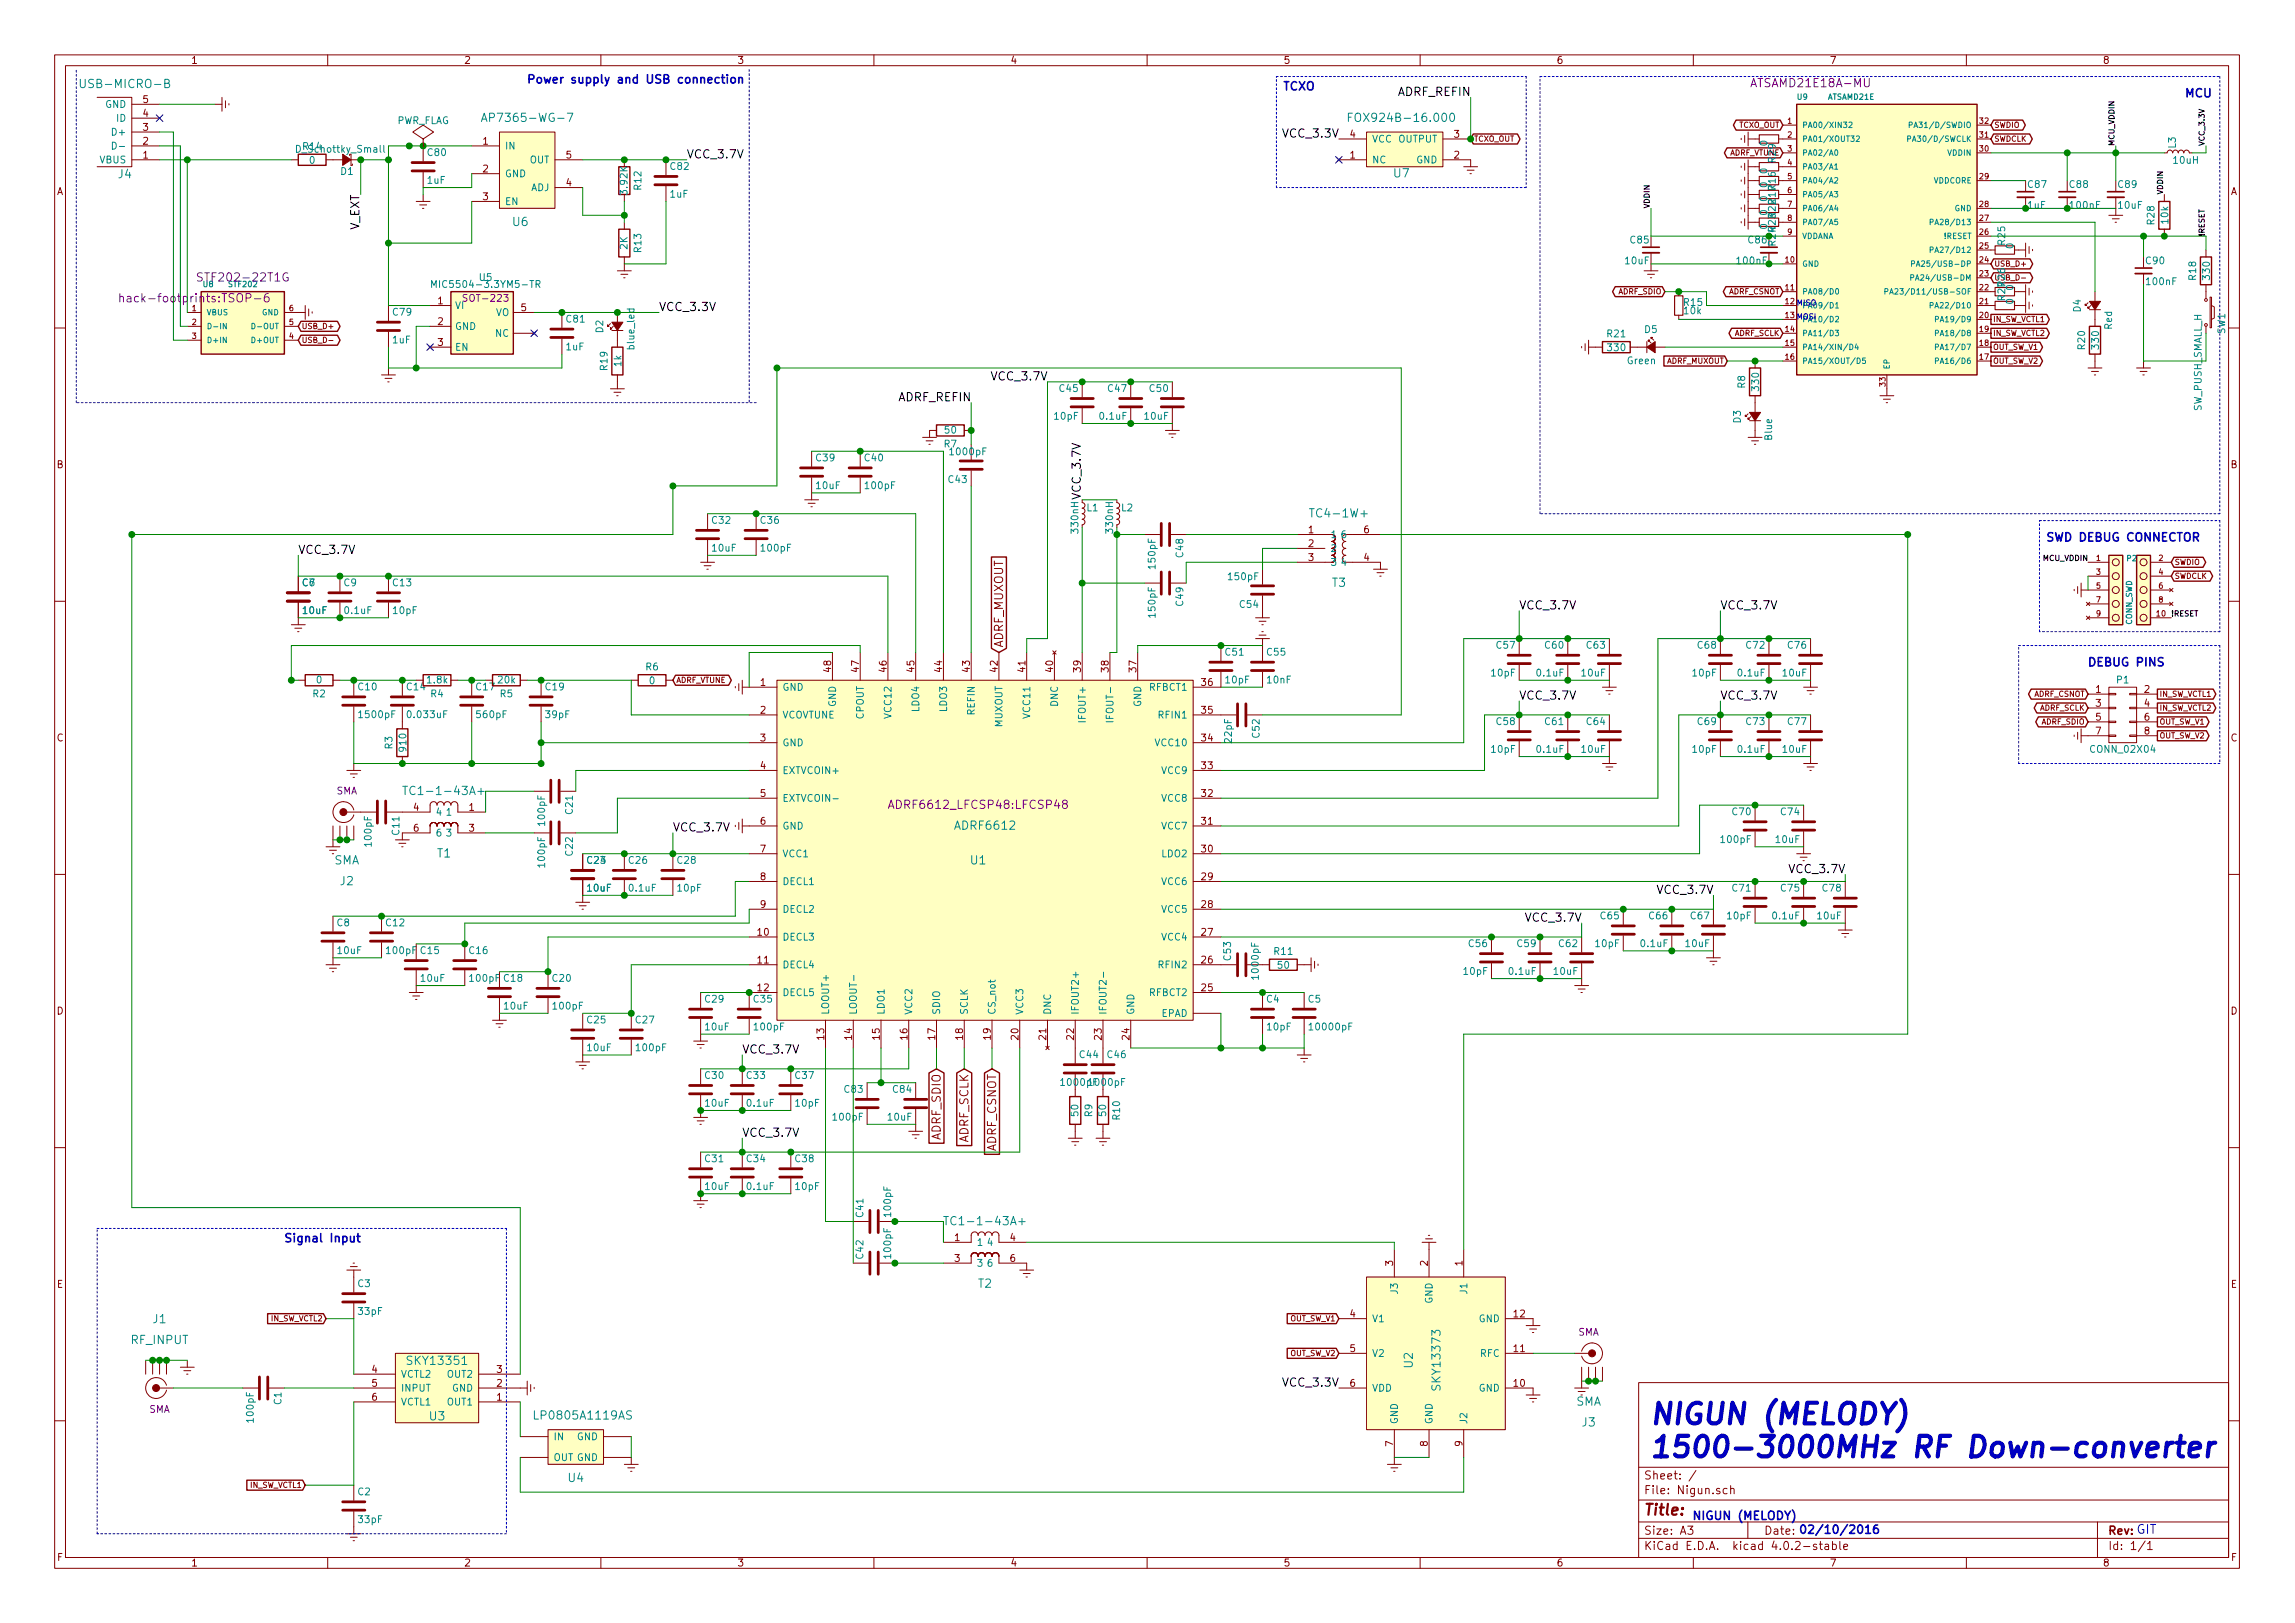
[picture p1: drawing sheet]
<svg xmlns="http://www.w3.org/2000/svg" width="420mm" height="297mm" viewBox="0 0 420 297" stroke-linecap="round" stroke-linejoin="round" font-family="sans-serif">
<defs><g id="words">
<g font-size="5.3" fill="#0000c2">
<text x="302.3" y="260.7">NIGUN (MELODY)</text>
<text x="302.3" y="266.7">1500-3000MHz RF Down-converter</text>
</g>
<text font-size="2.8" fill="#840000" x="301" y="277.3">Title:</text>
<g font-size="2.1" fill="#008484">
<text x="15.6" y="16.1">USB-MICRO-B</text>
<text x="89.6" y="22.3">AP7365-WG-7</text>
<text x="248.2" y="22.3">FOX924B-16.000</text>
<text x="21.7" y="32.6">J4</text>
<text x="255.2" y="32.5">U7</text>
<text x="93.9" y="41.4">U6</text>
<text x="240.5" y="94.7">TC4-1W+</text>
<text x="243.9" y="107.4">T3</text>
<text x="75.4" y="145.5">TC1-1-43A+</text>
<text x="175" y="151.9">ADRF6612</text>
<text x="80" y="156.9">T1</text>
<text x="177.7" y="158.2">U1</text>
<text x="62.3" y="162">J2</text>
<text x="174.4" y="224.2">TC1-1-43A+</text>
<text x="179.1" y="235.7">T2</text>
<text x="24" y="246">RF_INPUT</text>
<text x="28" y="242.2">J1</text>
<text x="74.9" y="249.8">SKY13351</text>
<text x="258.6" y="250.3" transform="rotate(-90 258.6 250.3)">U2</text>
<text x="263.7" y="254.1" transform="rotate(-90 263.7 254.1)">SKY13373</text>
<text x="78.7" y="260">U3</text>
<text x="98.4" y="259.8">LP0805A1119AS</text>
<text x="289.7" y="261.1">J3</text>
<text x="104.1" y="271.2">U4</text>
</g>
<g font-size="2.1" fill="#0000c2">
<text x="96.5" y="15.3">Power supply and USB connection</text>
<text x="234.9" y="16.5">TCXO</text>
<text x="400" y="17.8">MCU</text>
<text x="374.6" y="99.1">SWD DEBUG CONNECTOR</text>
<text x="382.3" y="122">DEBUG PINS</text>
<text x="52.1" y="227.4">Signal Input</text>
<text x="311" y="278.2">NIGUN (MELODY)</text>
<text x="333.6" y="280.7">02/10/2016</text>
<text x="386" y="280.9">Rev: GIT</text>
</g>
<g font-size="2.1">
<text x="255.8" y="17.6">ADRF_REFIN</text>
<text x="125.7" y="29">VCC_3.7V</text>
<text x="235.1" y="25.2">VCC_3.3V</text>
<text x="65.8" y="42.3" transform="rotate(-90 65.8 42.3)">V_EXT</text>
<text x="120.6" y="56.9">VCC_3.3V</text>
<text x="181.7" y="69.6">VCC_3.7V</text>
<text x="164.4" y="73.4">ADRF_REFIN</text>
<text x="197.9" y="91.5" transform="rotate(-90 197.9 91.5)">VCC_3.7V</text>
<text x="54.6" y="101.4">VCC_3.7V</text>
<text x="278.1" y="111.5">VCC_3.7V</text>
<text x="315" y="111.5">VCC_3.7V</text>
<text x="278.1" y="128.1">VCC_3.7V</text>
<text x="315" y="128.1">VCC_3.7V</text>
<text x="123.2" y="152.2">VCC_3.7V</text>
<text x="327.8" y="159.8">VCC_3.7V</text>
<text x="303.7" y="163.6">VCC_3.7V</text>
<text x="279.5" y="168.7">VCC_3.7V</text>
<text x="135.9" y="192.8">VCC_3.7V</text>
<text x="135.9" y="208.1">VCC_3.7V</text>
<text x="235.1" y="253.8">VCC_3.3V</text>
</g>
<g font-size="2.1" fill="#840084">
<text x="321.1" y="16">ATSAMD21E18A-MU</text>
<text x="37.1" y="51.5">STF202-22T1G</text>
<text x="23.6" y="55.3">hack-footprints:TSOP-6</text>
<text x="163.5" y="148">ADRF6612_LFCSP48:LFCSP48</text>
</g>
<g font-size="2.1" fill="#840000">
<text x="183.6" y="118.5" transform="rotate(-90 183.6 118.5)">ADRF_MUXOUT</text>
<text x="61.1" y="158.2">SMA</text>
<text x="172.2" y="208.8" transform="rotate(-90 172.2 208.8)">ADRF_SDIO</text>
<text x="177.3" y="209.4" transform="rotate(-90 177.3 209.4)">ADRF_SCLK</text>
<text x="182.4" y="211" transform="rotate(-90 182.4 211)">ADRF_CSNOT</text>
<text x="288.5" y="257.3">SMA</text>
<text x="301" y="273.5">File: Nigun.sch</text>
<text x="301" y="270.8">Sheet: /</text>
<text x="301" y="280.9">Size: A3</text>
<text x="323" y="280.9">Date:</text>
<text x="301" y="283.7">KiCad E.D.A. kicad 4.0.2-stable</text>
<text x="386" y="283.7">Id: 1/1</text>
</g>
<g font-size="1.8" fill="#840000">
<text x="35" y="11.7">1</text>
<text x="85" y="11.7">2</text>
<text x="135" y="11.7">3</text>
<text x="185" y="11.7">4</text>
<text x="235" y="11.7">5</text>
<text x="285" y="11.7">6</text>
<text x="335" y="11.7">7</text>
<text x="385" y="11.7">8</text>
<text x="26.2" y="23.9">3</text>
<text x="26.2" y="21.4">4</text>
<text x="26.2" y="18.8">5</text>
<text x="26.2" y="29">1</text>
<text x="26.2" y="26.5">2</text>
<text x="88.4" y="26.5">1</text>
<text x="103.7" y="29">5</text>
<text x="247.2" y="29">1</text>
<text x="247.2" y="25.2">4</text>
<text x="266.2" y="29">2</text>
<text x="266.2" y="25.2">3</text>
<text x="10.4" y="35.7">A</text>
<text x="88.4" y="31.5">2</text>
<text x="103.7" y="34.1">4</text>
<text x="408.4" y="35.7">A</text>
<text x="88.4" y="36.6">3</text>
<text x="80.2" y="55.7">1</text>
<text x="80.2" y="59.5">2</text>
<text x="95.4" y="56.9">5</text>
<text x="80.2" y="63.3">3</text>
<text x="10.4" y="85.7">B</text>
<text x="408.4" y="85.7">B</text>
<text x="239.5" y="97.6">1</text>
<text x="239.5" y="100.1">2</text>
<text x="249.7" y="97.6">6</text>
<text x="239.5" y="102.7">3</text>
<text x="249.7" y="102.7">4</text>
<text x="139.2" y="125.5">1</text>
<text x="152.1" y="122.9" transform="rotate(-90 152.1 122.9)">48</text>
<text x="157.2" y="122.9" transform="rotate(-90 157.2 122.9)">47</text>
<text x="162.3" y="122.9" transform="rotate(-90 162.3 122.9)">46</text>
<text x="167.4" y="122.9" transform="rotate(-90 167.4 122.9)">45</text>
<text x="172.5" y="122.9" transform="rotate(-90 172.5 122.9)">44</text>
<text x="177.5" y="122.9" transform="rotate(-90 177.5 122.9)">43</text>
<text x="182.6" y="122.9" transform="rotate(-90 182.6 122.9)">42</text>
<text x="187.7" y="122.9" transform="rotate(-90 187.7 122.9)">41</text>
<text x="192.8" y="122.9" transform="rotate(-90 192.8 122.9)">40</text>
<text x="197.9" y="122.9" transform="rotate(-90 197.9 122.9)">39</text>
<text x="202.9" y="122.9" transform="rotate(-90 202.9 122.9)">38</text>
<text x="208" y="122.9" transform="rotate(-90 208 122.9)">37</text>
<text x="220" y="125.5">36</text>
<text x="74.5" y="126.3">C14</text>
<text x="87.2" y="126.3">C17</text>
<text x="139.2" y="130.6">2</text>
<text x="220" y="130.6">35</text>
<text x="383.7" y="126.8">1</text>
<text x="383.7" y="129.3">3</text>
<text x="383.7" y="131.9">5</text>
<text x="392.6" y="126.8">2</text>
<text x="392.6" y="129.3">4</text>
<text x="392.6" y="131.9">6</text>
<text x="10.4" y="135.7">C</text>
<text x="139.2" y="135.7">3</text>
<text x="220" y="135.7">34</text>
<text x="383.7" y="134.4">7</text>
<text x="392.6" y="134.4">8</text>
<text x="408.4" y="135.7">C</text>
<text x="139.2" y="140.8">4</text>
<text x="220" y="140.8">33</text>
<text x="75.7" y="148.4">4</text>
<text x="85.9" y="148.4">1</text>
<text x="139.2" y="145.8">5</text>
<text x="220" y="145.8">32</text>
<text x="75.7" y="152.2">6</text>
<text x="85.9" y="152.2">3</text>
<text x="139.2" y="150.9">6</text>
<text x="139.2" y="156">7</text>
<text x="220" y="156">30</text>
<text x="220" y="150.9">31</text>
<text x="139.2" y="161.1">8</text>
<text x="220" y="161.1">29</text>
<text x="139.2" y="166.2">9</text>
<text x="220" y="166.2">28</text>
<text x="138.7" y="171.2">10</text>
<text x="220" y="171.2">27</text>
<text x="70.9" y="174.6">100pF</text>
<text x="86.1" y="179.7">100pF</text>
<text x="138.7" y="176.3">11</text>
<text x="220" y="176.3">26</text>
<text x="10.4" y="185.7">D</text>
<text x="138.7" y="181.4">12</text>
<text x="220" y="181.4">25</text>
<text x="408.4" y="185.7">D</text>
<text x="150.9" y="190.2" transform="rotate(-90 150.9 190.2)">13</text>
<text x="156" y="190.2" transform="rotate(-90 156 190.2)">14</text>
<text x="161" y="190.2" transform="rotate(-90 161 190.2)">15</text>
<text x="166.1" y="190.2" transform="rotate(-90 166.1 190.2)">16</text>
<text x="171.2" y="190.2" transform="rotate(-90 171.2 190.2)">17</text>
<text x="176.3" y="190.2" transform="rotate(-90 176.3 190.2)">18</text>
<text x="181.4" y="190.2" transform="rotate(-90 181.4 190.2)">19</text>
<text x="186.4" y="190.2" transform="rotate(-90 186.4 190.2)">20</text>
<text x="191.5" y="190.2" transform="rotate(-90 191.5 190.2)">21</text>
<text x="196.6" y="190.2" transform="rotate(-90 196.6 190.2)">22</text>
<text x="201.7" y="190.2" transform="rotate(-90 201.7 190.2)">23</text>
<text x="206.8" y="190.2" transform="rotate(-90 206.8 190.2)">24</text>
<text x="174.8" y="227.1">1</text>
<text x="184.9" y="227.1">4</text>
<text x="174.8" y="230.9">3</text>
<text x="184.9" y="230.9">6</text>
<text x="255" y="231.7" transform="rotate(-90 255 231.7)">3</text>
<text x="261.4" y="231.7" transform="rotate(-90 261.4 231.7)">2</text>
<text x="267.7" y="231.7" transform="rotate(-90 267.7 231.7)">1</text>
<text x="10.4" y="235.7">E</text>
<text x="408.4" y="235.7">E</text>
<text x="247.2" y="241.1">4</text>
<text x="277.2" y="241.1">12</text>
<text x="68.1" y="251.2">4</text>
<text x="91" y="251.2">3</text>
<text x="247.2" y="247.4">5</text>
<text x="277.2" y="247.4">11</text>
<text x="68.1" y="253.8">5</text>
<text x="68.1" y="256.3">6</text>
<text x="91" y="256.3">1</text>
<text x="91" y="253.8">2</text>
<text x="247.2" y="253.8">6</text>
<text x="277.2" y="253.8">10</text>
<text x="255" y="264.7" transform="rotate(-90 255 264.7)">7</text>
<text x="261.4" y="264.7" transform="rotate(-90 261.4 264.7)">8</text>
<text x="267.7" y="264.7" transform="rotate(-90 267.7 264.7)">9</text>
<text x="10.5" y="285.7">F</text>
<text x="35" y="286.7">1</text>
<text x="85" y="286.7">2</text>
<text x="135" y="286.7">3</text>
<text x="185" y="286.7">4</text>
<text x="235" y="286.7">5</text>
<text x="285" y="286.7">6</text>
<text x="335" y="286.7">7</text>
<text x="385" y="286.7">8</text>
<text x="408.5" y="285.7">F</text>
</g>
<g font-size="1.8" fill="#008484">
<text x="19.2" y="19.7">GND</text>
<text x="21.3" y="22.3">ID</text>
<text x="72.5" y="22.7">PWR_FLAG</text>
<text x="18.2" y="29.9">VBUS</text>
<text x="20.8" y="24.8">D+</text>
<text x="54.6" y="27.9">D_Schottky_Small</text>
<text x="55.5" y="27.4">R14</text>
<text x="56.7" y="30">0</text>
<text x="78.3" y="28.5">C80</text>
<text x="92.5" y="27.3">IN</text>
<text x="96.9" y="29.9">OUT</text>
<text x="251.2" y="29.9">NC</text>
<text x="251.2" y="26.1">VCC OUTPUT</text>
<text x="259.2" y="29.9">GND</text>
<text x="323.5" y="26.7" transform="rotate(-90 323.5 26.7)">0</text>
<text x="325.1" y="29.7" transform="rotate(-90 325.1 29.7)">R29</text>
<text x="398" y="30">10uH</text>
<text x="398.3" y="27.1" transform="rotate(-90 398.3 27.1)">L3</text>
<text x="62.4" y="32">D1</text>
<text x="78.3" y="33.6">1uF</text>
<text x="92.5" y="32.4">GND</text>
<text x="97.1" y="35">ADJ</text>
<text x="114.9" y="35.4" transform="rotate(-90 114.9 35.4)">3.92K</text>
<text x="117.4" y="34.7" transform="rotate(-90 117.4 34.7)">R12</text>
<text x="122.8" y="31.1">C82</text>
<text x="323.5" y="34.3" transform="rotate(-90 323.5 34.3)">0</text>
<text x="323.5" y="31.8" transform="rotate(-90 323.5 31.8)">0</text>
<text x="371.3" y="34.4">C87</text>
<text x="378.9" y="34.4">C88</text>
<text x="387.8" y="34.4">C89</text>
<text x="92.5" y="37.5">EN</text>
<text x="122.7" y="36.2">1uF</text>
<text x="323.5" y="41.9" transform="rotate(-90 323.5 41.9)">0</text>
<text x="323.5" y="39.4" transform="rotate(-90 323.5 39.4)">0</text>
<text x="323.5" y="36.8" transform="rotate(-90 323.5 36.8)">0</text>
<text x="371.2" y="38.2">1uF</text>
<text x="379.1" y="38.2">100nF</text>
<text x="387.9" y="38.2">10uF</text>
<text x="394.4" y="41" transform="rotate(-90 394.4 41)">R28</text>
<text x="397" y="40.9" transform="rotate(-90 397 40.9)">10k</text>
<text x="114.9" y="45.6" transform="rotate(-90 114.9 45.6)">2K</text>
<text x="117.4" y="46.1" transform="rotate(-90 117.4 46.1)">R13</text>
<text x="298.5" y="44.5">C85</text>
<text x="320.1" y="44.5">C86</text>
<text x="367.1" y="44.8" transform="rotate(-90 367.1 44.8)">R25</text>
<text x="368.6" y="45.5" transform="rotate(-90 368.6 45.5)">0</text>
<text x="80.5" y="52.7">MIC5504-3.3YM5-TR</text>
<text x="87.8" y="51.4">U5</text>
<text x="297.6" y="48.3">10uF</text>
<text x="318.1" y="48.3">100nF</text>
<text x="368.6" y="53.1" transform="rotate(-90 368.6 53.1)">0</text>
<text x="392.9" y="48.3">C90</text>
<text x="393.1" y="52.2">100nF</text>
<text x="402" y="51.2" transform="rotate(-90 402 51.2)">R18</text>
<text x="404.6" y="51" transform="rotate(-90 404.6 51)">330</text>
<text x="72" y="57.7">C79</text>
<text x="83.3" y="56.6">VI</text>
<text x="90.7" y="57.8">VO</text>
<text x="103.7" y="59">C81</text>
<text x="308.3" y="56">R15</text>
<text x="308.4" y="57.5">10k</text>
<text x="367.1" y="54.9" transform="rotate(-90 367.1 54.9)">R27R26</text>
<text x="368.6" y="55.6" transform="rotate(-90 368.6 55.6)">0</text>
<text x="380.9" y="57.1" transform="rotate(-90 380.9 57.1)">D4</text>
<text x="71.9" y="62.8">1uF</text>
<text x="83.3" y="60.4">GND</text>
<text x="83.3" y="64.2">EN</text>
<text x="90.7" y="61.6">NC</text>
<text x="103.7" y="64.1">1uF</text>
<text x="110.4" y="60.9" transform="rotate(-90 110.4 60.9)">D2</text>
<text x="116.1" y="63.8" transform="rotate(-90 116.1 63.8)">blue_led</text>
<text x="294.3" y="61.7">R21</text>
<text x="294.4" y="64.2">330</text>
<text x="301.1" y="60.9">D5</text>
<text x="381.7" y="63.9" transform="rotate(-90 381.7 63.9)">R20</text>
<text x="384.3" y="63.7" transform="rotate(-90 384.3 63.7)">330</text>
<text x="386.6" y="60.3" transform="rotate(-90 386.6 60.3)">Red</text>
<text x="407.4" y="61.1" transform="rotate(-90 407.4 61.1)">SW1</text>
<text x="111.2" y="67.7" transform="rotate(-90 111.2 67.7)">R19</text>
<text x="113.7" y="67" transform="rotate(-90 113.7 67)">1k</text>
<text x="194" y="71.7">C45</text>
<text x="202.9" y="71.7">C47</text>
<text x="210.5" y="71.7">C50</text>
<text x="298" y="66.6">Green</text>
<text x="319.5" y="71" transform="rotate(-90 319.5 71)">R8</text>
<text x="322" y="71.4" transform="rotate(-90 322 71.4)">330</text>
<text x="193.1" y="76.8">10pF</text>
<text x="201.4" y="76.8">0.1uF</text>
<text x="209.6" y="76.8">10uF</text>
<text x="318.7" y="77.4" transform="rotate(-90 318.7 77.4)">D3</text>
<text x="403" y="75.4" transform="rotate(-90 403 75.4)">SW_PUSH_SMALL_H</text>
<text x="172.9" y="81.9">R7</text>
<text x="173" y="79.3">50</text>
<text x="174.1" y="83.3">1000pF</text>
<text x="324.4" y="80.5" transform="rotate(-90 324.4 80.5)">Blue</text>
<text x="149.5" y="84.4">C39</text>
<text x="149.5" y="89.5">10uF</text>
<text x="158.3" y="84.4">C40</text>
<text x="158.5" y="89.5">100pF</text>
<text x="173.7" y="88.4">C43</text>
<text x="130.4" y="95.8">C32</text>
<text x="139.3" y="95.8">C36</text>
<text x="199" y="93.6">L1</text>
<text x="205.3" y="93.6">L2</text>
<text x="130.5" y="100.9">10uF</text>
<text x="139.5" y="100.9">100pF</text>
<text x="197.4" y="97.4" transform="rotate(-90 197.4 97.4)">330nH</text>
<text x="203.8" y="97.4" transform="rotate(-90 203.8 97.4)">330nH</text>
<text x="216.6" y="101.9" transform="rotate(-90 216.6 101.9)">C48</text>
<text x="243.6" y="98.5">1</text>
<text x="243.6" y="101">2</text>
<text x="245.6" y="98.5">6</text>
<text x="55.4" y="107.3">C6</text>
<text x="63" y="107.3">C9</text>
<text x="72" y="107.3">C13</text>
<text x="211.5" y="103.9" transform="rotate(-90 211.5 103.9)">150pF</text>
<text x="225" y="106.2">150pF</text>
<text x="243.6" y="103.5">3</text>
<text x="245.6" y="103.5">4</text>
<text x="55.5" y="112.4">10uF</text>
<text x="63.2" y="112.4">0.1uF</text>
<text x="72" y="112.4">10pF</text>
<text x="211.5" y="112.8" transform="rotate(-90 211.5 112.8)">150pF</text>
<text x="216.6" y="110.8" transform="rotate(-90 216.6 110.8)">C49</text>
<text x="227" y="111.2">C54</text>
<text x="224.4" y="120">C51</text>
<text x="232" y="120">C55</text>
<text x="274" y="118.7">C57</text>
<text x="282.9" y="118.7">C60</text>
<text x="290.5" y="118.7">C63</text>
<text x="310.8" y="118.7">C68</text>
<text x="319.7" y="118.7">C72</text>
<text x="327.4" y="118.7">C76</text>
<text x="57.9" y="125.1">0</text>
<text x="78.3" y="125.1">1.8k</text>
<text x="91.2" y="125.1">20k</text>
<text x="118.3" y="122.7">R6</text>
<text x="118.9" y="125.2">0</text>
<text x="224.4" y="125.1">10pF</text>
<text x="232.1" y="125.1">10nF</text>
<text x="273.1" y="123.8">10pF</text>
<text x="281.4" y="123.8">0.1uF</text>
<text x="289.6" y="123.8">10uF</text>
<text x="309.9" y="123.8">10pF</text>
<text x="318.3" y="123.8">0.1uF</text>
<text x="326.4" y="123.8">10uF</text>
<text x="387.6" y="125.1">P1</text>
<text x="57.3" y="127.6">R2</text>
<text x="65.6" y="126.3">C10</text>
<text x="65.9" y="131.4">1500pF</text>
<text x="74.9" y="131.4">0.033uF</text>
<text x="78.9" y="127.6">R4</text>
<text x="87.4" y="131.4">560pF</text>
<text x="91.6" y="127.6">R5</text>
<text x="99.9" y="126.3">C19</text>
<text x="100" y="131.4">39pF</text>
<text x="143.3" y="126.4">GND</text>
<text x="143.3" y="131.5">VCOVTUNE</text>
<text x="153" y="129.4" transform="rotate(-90 153 129.4)">GND</text>
<text x="158.1" y="131.7" transform="rotate(-90 158.1 131.7)">CPOUT</text>
<text x="163.2" y="131.2" transform="rotate(-90 163.2 131.2)">VCC12</text>
<text x="168.3" y="130.2" transform="rotate(-90 168.3 130.2)">LDO4</text>
<text x="173.4" y="130.2" transform="rotate(-90 173.4 130.2)">LDO3</text>
<text x="178.4" y="130.8" transform="rotate(-90 178.4 130.8)">REFIN</text>
<text x="188.6" y="131.2" transform="rotate(-90 188.6 131.2)">VCC11</text>
<text x="193.7" y="129.3" transform="rotate(-90 193.7 129.3)">DNC</text>
<text x="198.8" y="131.9" transform="rotate(-90 198.8 131.9)">IFOUT+</text>
<text x="203.8" y="131.4" transform="rotate(-90 203.8 131.4)">IFOUT-</text>
<text x="208.9" y="129.4" transform="rotate(-90 208.9 129.4)">GND</text>
<text x="210.4" y="126.4">RFBCT1</text>
<text x="212.3" y="131.5">RFIN1</text>
<text x="71.8" y="137" transform="rotate(-90 71.8 137)">R3</text>
<text x="74.4" y="137.4" transform="rotate(-90 74.4 137.4)">910</text>
<text x="143.3" y="136.6">GND</text>
<text x="183.5" y="133.2" transform="rotate(-90 183.5 133.2)">MUXOUT</text>
<text x="211.7" y="136.6">VCC10</text>
<text x="225.5" y="135.9" transform="rotate(-90 225.5 135.9)">22pF</text>
<text x="230.6" y="135" transform="rotate(-90 230.6 135)">C52</text>
<text x="273.1" y="137.8">10pF</text>
<text x="274" y="132.7">C58</text>
<text x="281.4" y="137.8">0.1uF</text>
<text x="282.9" y="132.7">C61</text>
<text x="289.6" y="137.8">10uF</text>
<text x="290.5" y="132.7">C64</text>
<text x="309.9" y="137.8">10pF</text>
<text x="310.8" y="132.7">C69</text>
<text x="318.3" y="137.8">0.1uF</text>
<text x="319.7" y="132.7">C73</text>
<text x="326.4" y="137.8">10uF</text>
<text x="327.4" y="132.7">C77</text>
<text x="383" y="137.8">CONN_02X04</text>
<text x="143.3" y="141.6">EXTVCOIN+</text>
<text x="212.7" y="141.6">VCC9</text>
<text x="79.8" y="149.3">4</text>
<text x="81.8" y="149.3">1</text>
<text x="104.9" y="148.9" transform="rotate(-90 104.9 148.9)">C21</text>
<text x="143.3" y="146.7">EXTVCOIN-</text>
<text x="212.7" y="146.7">VCC8</text>
<text x="317.2" y="149.2">C70</text>
<text x="326.1" y="149.2">C74</text>
<text x="68" y="154.7" transform="rotate(-90 68 154.7)">100pF</text>
<text x="73.1" y="152.7" transform="rotate(-90 73.1 152.7)">C11</text>
<text x="79.8" y="153.1">6</text>
<text x="81.8" y="153.1">3</text>
<text x="99.8" y="150.9" transform="rotate(-90 99.8 150.9)">100pF</text>
<text x="143.3" y="151.8">GND</text>
<text x="212.7" y="151.8">VCC7</text>
<text x="315.2" y="154.3">100pF</text>
<text x="325.2" y="154.3">10uF</text>
<text x="99.8" y="158.6" transform="rotate(-90 99.8 158.6)">100pF</text>
<text x="104.9" y="156.6" transform="rotate(-90 104.9 156.6)">C22</text>
<text x="107.5" y="158.1">C23</text>
<text x="115.2" y="158.1">C26</text>
<text x="124.1" y="158.1">C28</text>
<text x="143.3" y="156.9">VCC1</text>
<text x="143.3" y="162">DECL1</text>
<text x="212.7" y="156.9">LDO2</text>
<text x="212.7" y="162">VCC6</text>
<text x="107.6" y="163.2">10uF</text>
<text x="115.3" y="163.2">0.1uF</text>
<text x="124.1" y="163.2">10pF</text>
<text x="143.3" y="167">DECL2</text>
<text x="212.7" y="167">VCC5</text>
<text x="317.2" y="163.2">C71</text>
<text x="326.1" y="163.2">C75</text>
<text x="333.7" y="163.2">C78</text>
<text x="61.7" y="169.5">C8</text>
<text x="70.7" y="169.5">C12</text>
<text x="143.3" y="172.1">DECL3</text>
<text x="212.7" y="172.1">VCC4</text>
<text x="268.9" y="173.3">C56</text>
<text x="277.8" y="173.3">C59</text>
<text x="285.4" y="173.3">C62</text>
<text x="292.2" y="173.3">10pF</text>
<text x="293.1" y="168.2">C65</text>
<text x="300.5" y="173.3">0.1uF</text>
<text x="302" y="168.2">C66</text>
<text x="308.7" y="173.3">10uF</text>
<text x="309.6" y="168.2">C67</text>
<text x="316.3" y="168.2">10pF</text>
<text x="324.6" y="168.2">0.1uF</text>
<text x="332.8" y="168.2">10uF</text>
<text x="61.9" y="174.6">10uF</text>
<text x="77.1" y="174.6">C15</text>
<text x="77.1" y="179.7">10uF</text>
<text x="86" y="174.6">C16</text>
<text x="92.3" y="179.7">C18</text>
<text x="101.2" y="179.7">C20</text>
<text x="143.3" y="177.2">DECL4</text>
<text x="212.3" y="177.2">RFIN2</text>
<text x="225.3" y="175.7" transform="rotate(-90 225.3 175.7)">C53</text>
<text x="230.4" y="179" transform="rotate(-90 230.4 179)">1000pF</text>
<text x="233.3" y="174.7">R11</text>
<text x="234" y="177.3">50</text>
<text x="268" y="178.4">10pF</text>
<text x="276.4" y="178.4">0.1uF</text>
<text x="284.5" y="178.4">10uF</text>
<text x="92.4" y="184.7">10uF</text>
<text x="101.4" y="184.7">100pF</text>
<text x="129.1" y="183.5">C29</text>
<text x="138" y="183.5">C35</text>
<text x="143.3" y="182.3">DECL5</text>
<text x="151.8" y="185.7" transform="rotate(-90 151.8 185.7)">LOOUT+</text>
<text x="156.8" y="185.7" transform="rotate(-90 156.8 185.7)">LOOUT-</text>
<text x="161.9" y="185.7" transform="rotate(-90 161.9 185.7)">LDO1</text>
<text x="167" y="185.7" transform="rotate(-90 167 185.7)">VCC2</text>
<text x="172.1" y="185.7" transform="rotate(-90 172.1 185.7)">SDIO</text>
<text x="177.2" y="185.7" transform="rotate(-90 177.2 185.7)">SCLK</text>
<text x="182.2" y="185.7" transform="rotate(-90 182.2 185.7)">CS_not</text>
<text x="187.3" y="185.7" transform="rotate(-90 187.3 185.7)">VCC3</text>
<text x="192.4" y="185.7" transform="rotate(-90 192.4 185.7)">DNC</text>
<text x="197.5" y="185.7" transform="rotate(-90 197.5 185.7)">IFOUT2+</text>
<text x="202.6" y="185.7" transform="rotate(-90 202.6 185.7)">IFOUT2-</text>
<text x="207.6" y="185.7" transform="rotate(-90 207.6 185.7)">GND</text>
<text x="210.4" y="182.3">RFBCT2</text>
<text x="231.9" y="183.5">C4</text>
<text x="239.5" y="183.5">C5</text>
<text x="107.5" y="187.3">C25</text>
<text x="116.4" y="187.3">C27</text>
<text x="129.2" y="188.6">10uF</text>
<text x="138.2" y="188.6">100pF</text>
<text x="212.5" y="186.1">EPAD</text>
<text x="232.1" y="188.6">10pF</text>
<text x="240" y="188.6">10000pF</text>
<text x="107.6" y="192.4">10uF</text>
<text x="116.6" y="192.4">100pF</text>
<text x="129.1" y="197.4">C30</text>
<text x="136.8" y="197.4">C33</text>
<text x="145.6" y="197.4">C37</text>
<text x="197.7" y="193.6">C44</text>
<text x="202.8" y="193.6">C46</text>
<text x="129.2" y="202.5">10uF</text>
<text x="136.9" y="202.5">0.1uF</text>
<text x="145.7" y="202.5">10pF</text>
<text x="154.6" y="200">C83</text>
<text x="163.5" y="200">C84</text>
<text x="194.4" y="198.7">1000pF</text>
<text x="199.5" y="198.7">1000pF</text>
<text x="152.6" y="205.1">100pF</text>
<text x="162.6" y="205.1">10uF</text>
<text x="197.4" y="204.2" transform="rotate(-90 197.4 204.2)">50</text>
<text x="199.9" y="204.4" transform="rotate(-90 199.9 204.4)">R9</text>
<text x="202.5" y="204.2" transform="rotate(-90 202.5 204.2)">50</text>
<text x="205" y="204.9" transform="rotate(-90 205 204.9)">R10</text>
<text x="129.1" y="212.7">C31</text>
<text x="136.8" y="212.7">C34</text>
<text x="145.6" y="212.7">C38</text>
<text x="129.2" y="217.8">10uF</text>
<text x="136.9" y="217.8">0.1uF</text>
<text x="145.7" y="217.8">10pF</text>
<text x="158" y="222.7" transform="rotate(-90 158 222.7)">C41</text>
<text x="163.1" y="222.5" transform="rotate(-90 163.1 222.5)">100pF</text>
<text x="158" y="230.3" transform="rotate(-90 158 230.3)">C42</text>
<text x="163.1" y="230.1" transform="rotate(-90 163.1 230.1)">100pF</text>
<text x="178.8" y="228">1</text>
<text x="178.8" y="231.8">3</text>
<text x="180.9" y="228">4</text>
<text x="180.9" y="231.8">6</text>
<text x="65.5" y="235.5">C3</text>
<text x="255.9" y="236.7" transform="rotate(-90 255.9 236.7)">J3</text>
<text x="262.3" y="238.7" transform="rotate(-90 262.3 238.7)">GND</text>
<text x="268.6" y="236.7" transform="rotate(-90 268.6 236.7)">J1</text>
<text x="65.7" y="240.6">33pF</text>
<text x="251.2" y="242">V1</text>
<text x="270.6" y="242">GND</text>
<text x="251.2" y="248.3">V2</text>
<text x="270.9" y="248.3">RFC</text>
<text x="51.5" y="257" transform="rotate(-90 51.5 257)">C1</text>
<text x="73.4" y="252.1">VCTL2</text>
<text x="73.4" y="254.7">INPUT</text>
<text x="73.4" y="257.2">VCTL1</text>
<text x="81.9" y="257.2">OUT1</text>
<text x="81.9" y="252.1">OUT2</text>
<text x="82.7" y="254.7">GND</text>
<text x="251.2" y="254.7">VDD</text>
<text x="270.6" y="254.7">GND</text>
<text x="46.4" y="260.2" transform="rotate(-90 46.4 260.2)">100pF</text>
<text x="101.3" y="263.6">IN</text>
<text x="105.5" y="263.6">GND</text>
<text x="255.9" y="260.6" transform="rotate(-90 255.9 260.6)">GND</text>
<text x="262.3" y="260.6" transform="rotate(-90 262.3 260.6)">GND</text>
<text x="268.6" y="260.6" transform="rotate(-90 268.6 260.6)">J2</text>
<text x="101.3" y="267.4">OUT GND</text>
<text x="65.5" y="273.6">C2</text>
<text x="65.7" y="278.7">33pF</text>
</g>
<text font-size="1.8" fill="#008400" x="325.1" y="44.9" transform="rotate(-90 325.1 44.9)">R24R23R22R17R16</text>
<g font-size="1.8" fill="#840084">
<text x="85.3" y="55.2">SOT-223</text>
<text x="61.5" y="145.4">SMA</text>
<text x="288.9" y="244.4">SMA</text>
<text x="27.3" y="258.6">SMA</text>
</g>
<g font-size="1.4" fill="#840000">
<text x="318.2" y="23.4">TCXO_OUT</text>
<text x="327.3" y="22.6">1</text>
<text x="362.4" y="22.6">32</text>
<text x="365.1" y="23.4">SWDIO</text>
<text x="269.9" y="25.9">TCXO_OUT</text>
<text x="316.5" y="28.5">ADRF_VTUNE</text>
<text x="327.3" y="25.2">2</text>
<text x="327.3" y="27.7">3</text>
<text x="362.4" y="27.7">30</text>
<text x="362.4" y="25.2">31</text>
<text x="365.1" y="25.9">SWDCLK</text>
<text x="327.3" y="30.3">4</text>
<text x="327.3" y="32.8">5</text>
<text x="327.3" y="35.3">6</text>
<text x="362.4" y="32.8">29</text>
<text x="327.3" y="37.9">7</text>
<text x="327.3" y="40.4">8</text>
<text x="362.4" y="40.4">27</text>
<text x="362.4" y="37.9">28</text>
<text x="327.3" y="43">9</text>
<text x="362.4" y="45.5">25</text>
<text x="362.4" y="43">26</text>
<text x="296.2" y="53.9">ADRF_SDIO</text>
<text x="316.3" y="53.9">ADRF_CSNOT</text>
<text x="326.9" y="48">10</text>
<text x="326.9" y="53.1">11</text>
<text x="362.4" y="53.1">22</text>
<text x="362.4" y="50.6">23</text>
<text x="362.4" y="48">24</text>
<text x="365.1" y="48.8">USB_D+</text>
<text x="35.2" y="56.9">1</text>
<text x="35.2" y="59.5">2</text>
<text x="53" y="59.5">5</text>
<text x="53" y="56.9">6</text>
<text x="362.4" y="58.2">20</text>
<text x="362.4" y="55.7">21</text>
<text x="364.9" y="58.9">IN_SW_VCTL1</text>
<text x="35.2" y="62">3</text>
<text x="53" y="62">4</text>
<text x="55.2" y="60.2">USB_D+</text>
<text x="55.2" y="62.7">USB_D-</text>
<text x="317.4" y="61.5">ADRF_SCLK</text>
<text x="326.9" y="60.7">14</text>
<text x="326.9" y="63.3">15</text>
<text x="326.9" y="65.8">16</text>
<text x="362.4" y="65.8">17</text>
<text x="362.4" y="63.3">18</text>
<text x="362.4" y="60.7">19</text>
<text x="364.9" y="61.5">IN_SW_VCTL2</text>
<text x="364.9" y="64">OUT_SW_V1</text>
<text x="305" y="66.6">ADRF_MUXOUT</text>
<text x="345.2" y="70.7" transform="rotate(-90 345.2 70.7)">33</text>
<text x="364.9" y="66.6">OUT_SW_V2</text>
<text x="383.8" y="102.7">1</text>
<text x="383.8" y="105.2">3</text>
<text x="383.8" y="107.7">5</text>
<text x="395.2" y="102.7">2</text>
<text x="395.2" y="105.2">4</text>
<text x="395.2" y="107.7">6</text>
<text x="398.1" y="105.9">SWDCLK</text>
<text x="398.1" y="103.4">SWDIO</text>
<text x="383.8" y="110.3">7</text>
<text x="383.8" y="112.8">9</text>
<text x="394.8" y="112.8">10</text>
<text x="395.2" y="110.3">8</text>
<text x="123.8" y="125">ADRF_VTUNE</text>
<text x="372.2" y="127.5">ADRF_CSNOT</text>
<text x="373.3" y="130.1">ADRF_SCLK</text>
<text x="395.4" y="127.5">IN_SW_VCTL1</text>
<text x="395.4" y="130.1">IN_SW_VCTL2</text>
<text x="373.7" y="132.6">ADRF_SDIO</text>
<text x="395.4" y="132.6">OUT_SW_V1</text>
<text x="395.4" y="135.1">OUT_SW_V2</text>
<text x="49.6" y="241.8">IN_SW_VCTL2</text>
<text x="236.1" y="241.8">OUT_SW_V1</text>
<text x="236.1" y="248.2">OUT_SW_V2</text>
<text x="45.7" y="272.3">IN_SW_VCTL1</text>
</g>
<g font-size="1.4" fill="#008484">
<text x="329.1" y="18.2">U9</text>
<text x="329.9" y="23.4">PA00/XIN32</text>
<text x="334.6" y="18.2">ATSAMD21E</text>
<text x="350.8" y="23.4">PA31/D/SWDIO</text>
<text x="329.9" y="25.9">PA01/XOUT32</text>
<text x="329.9" y="28.5">PA02/A0</text>
<text x="350.4" y="25.9">PA30/D/SWCLK</text>
<text x="356.5" y="28.5">VDDIN</text>
<text x="329.9" y="31">PA03/A1</text>
<text x="329.9" y="33.6">PA04/A2</text>
<text x="353.8" y="33.6">VDDCORE</text>
<text x="329.9" y="36.1">PA05/A3</text>
<text x="329.9" y="38.6">PA06/A4</text>
<text x="329.9" y="41.2">PA07/A5</text>
<text x="354.4" y="41.2">PA28/D13</text>
<text x="357.8" y="38.6">GND</text>
<text x="329.9" y="43.7">VDDANA</text>
<text x="354.4" y="46.3">PA27/D12</text>
<text x="355.8" y="43.7">!RESET</text>
<text x="37.2" y="52.5">U8</text>
<text x="41.9" y="52.5">STF202</text>
<text x="329.9" y="48.8">GND</text>
<text x="329.9" y="53.9">PA08/D0</text>
<text x="347.6" y="53.9">PA23/D11/USB-SOF</text>
<text x="351.3" y="51.3">PA24/USB-DM</text>
<text x="351.6" y="48.8">PA25/USB-DP</text>
<text x="365.1" y="51.3">USB_D-</text>
<text x="37.8" y="57.7">VBUS</text>
<text x="47.9" y="57.7">GND</text>
<text x="329.9" y="56.4">PA09/D1</text>
<text x="329.9" y="59">PA10/D2</text>
<text x="354.4" y="56.4">PA22/D10</text>
<text x="355.2" y="59">PA19/D9</text>
<text x="37.8" y="60.2">D-IN</text>
<text x="37.8" y="62.8">D+IN</text>
<text x="46.2" y="62.8">D+OUT</text>
<text x="46.6" y="60.2">D-OUT</text>
<text x="329.9" y="61.5">PA11/D3</text>
<text x="329.9" y="64">PA14/XIN/D4</text>
<text x="355.2" y="64">PA17/D7</text>
<text x="355.2" y="61.5">PA18/D8</text>
<text x="329.9" y="66.6">PA15/XOUT/D5</text>
<text x="345.9" y="67.6" transform="rotate(-90 345.9 67.6)">EP</text>
<text x="355.2" y="66.6">PA16/D6</text>
<text x="389.4" y="102.7">P2</text>
<text x="390.3" y="114.4" transform="rotate(-90 390.3 114.4)">CONN_SWD</text>
</g>
<g font-size="1.4">
<text x="387.1" y="26.7" transform="rotate(-90 387.1 26.7)">MCU_VDDIN</text>
<text x="403.6" y="26.7" transform="rotate(-90 403.6 26.7)">VCC_3.3V</text>
<text x="396" y="35.6" transform="rotate(-90 396 35.6)">VDDIN</text>
<text x="302" y="38.1" transform="rotate(-90 302 38.1)">VDDIN</text>
<text x="403.6" y="43.2" transform="rotate(-90 403.6 43.2)">!RESET</text>
<text x="374.1" y="102.7">MCU_VDDIN</text>
<text x="397.5" y="112.8">!RESET</text>
</g>
<g font-size="1.4" fill="#0000c2">
<text x="326.9" y="55.7">12 MISO</text>
<text x="326.9" y="58.2">13 MOSI</text>
</g>
</g></defs>
<g fill="none" stroke="#840000" stroke-width=".18">
<path d="M10 10h400v277h-400zM12 12h396v273.1h-396zM17.8 17.8h6.3v12.7h-6.3M24.1 19.1h5.1M39.4 19.1h1.2M40.6 17.8v2.6M41.3 18.5v1.2M41.9 19v.2M60 10v2M110 10v2M160 10v2M210 10v2"/>
<path d="M260 10v2M310 10v2M360 10v2M24.1 26.7h5.1M24.1 29.2h5.1M24.1 24.2h5.1M24.1 21.6h5.1M53.3 29.2h1.3M59.7 29.2h3M64.3 28.2v2.1h.2v-.3M64.3 29.2h1.7M76.2 36.9h2.5"/>
<path d="M76.8 37.5h1.3M77.3 38.1h.3M77.5 26.7h.1M77.5 25.4l1.9-1.2-1.9-1.3-1.9 1.3 1.9 1.2v1.3M77.5 26.7v2.8M77.5 31.5v2.8M77.5 35.6v1.3M86.4 26.7h5M86.4 31.8h5M86.4 36.9h5M91.4 24.2h10.2v13.9h-10.2zM101.6 34.3h5.1"/>
<path d="M101.6 29.2h5.1M114.3 29.2v1.3M114.3 35.6v1.3M121.9 29.2v2.8M121.9 34.1v2.8M244.8 28.9l.6 .7M245.1 29.2h5.1M245.1 25.4h5.1M245.4 28.9l-.6 .7M250.2 24.2h14v6.3h-14zM264.2 29.2h5v1.3M264.2 25.4h5"/>
<path d="M268 30.5h2.5M268.6 31.2h1.3M269.1 31.8h.3M318.8 25.3v.3M318.8 30.4v.2M318.8 32.9v.3M318.8 35.5v.2M318.8 38v.3M319.4 24.8v1.3M319.4 29.9v1.3M319.4 32.4v1.3M319.4 35v1.2"/>
<path d="M319.4 37.5v1.3M320 30.5h2.1M320 38.1h2.1M320 25.4h2.1M320 33.1h2.1M320 35.6h2.1M320 24.2v2.5M320 29.2v12.7M325.6 30.5h3.3M325.6 38.1h3.3M325.6 25.4h3.3M325.6 33.1h3.3"/>
<path d="M325.6 35.6h3.3M326.4 28h2.5M326.4 22.9h2.5M361.9 38.1h2.6M361.9 25.4h2.6M361.9 28h2.6M361.9 22.9h2.6M361.9 33.1h2.6M370.8 36.1v2M378.5 36.1v2M386.1 39.4h2.5M387.3 36.1v3.3"/>
<path d="M396.2 28h.5l.2-.4 .3-.1 .4 .1 .2 .4 .1-.4 .3-.1 .4 .1 .2 .4 .1-.4 .3-.1 .4 .1 .2 .4 .1-.4 .3-.1 .4 .1 .2 .4h.5M396.2 35.6v1.3M34.3 59.7h2.5M34.3 57.2h2.5M52.1 59.7h2.5M52.1 57.2h3.8M55.9 55.9v2.6M56.5 56.6v1.2M57.1 57.1v.2M71.1 55.9v2.8M78.7 55.9h3.8M78.7 59.7h3.8"/>
<path d="M94 57.2h3.8M102.9 57.2v2.8M111.8 59.2l-.5 .5v-.2v.2h.2M112.3 59.7l-.5 .5v-.2v.2h.2M113 49.6h2.6M113 57.2v1.8M113.7 50.2h1.2M114.2 50.8h.2M114.3 40.7v1.2M114.3 47v2.6M301 49.6h2.5M301.6 50.2h1.3"/>
<path d="M302.1 50.8h.3M302.3 46.3v3.3M307.3 53.4v.7M307.3 57.7v.8M318.8 40.5v.3M319.4 40v1.3M320 40.7h2.1M323.8 46.3v2M325.6 40.7h3.3M326.4 55.9h2.5M326.4 43.2h2.5M326.4 48.3h2.5"/>
<path d="M326.4 58.5h2.5M326.4 53.4h2.5M361.9 55.9h3.4M361.9 50.8h2.6M361.9 40.7h2.6M361.9 43.2h2.6M361.9 48.3h2.6M361.9 58.5h2.6M361.9 53.4h3.4M361.9 45.8h3.4M368.8 55.9h2M368.8 53.4h2"/>
<path d="M368.8 45.8h2M370.1 50.9h.7M370.8 44.5v2.5M370.8 52.1v5.1M371.5 45.1v1.3M371.5 52.7v1.3M371.5 55.3v1.3M372.1 45.6v.3M372.1 53.2v.3M372.1 55.8v.2M382.3 55.4l-.5 .5v-.2v.2h.2M382.5 56.7h2.1"/>
<path d="M382.8 55.9l-.5 .5v-.2v.2h.2M383.5 53.4v1.8M383.5 56.7v3M386.7 40h1.3M387.2 40.7h.3M392.4 50.1v2M396.2 41.9v1.3M403.9 45.8v1.2M403.9 52.1v2.5M404.6 54.4h.3v5.6h-.3zM404.9 55.9l.5 .3v2l-.5 .3M10 60h2"/>
<path d="M34.3 62.3h2.5M52.1 62.3h2.5M60.2 62.3h.8M69.8 68.6h2.6M70.5 69.3h1.3M71 69.9h.2M71.1 60.7v2.8M71.1 67.3v1.3M78.4 63.2l.6 .6M78.7 63.5h3.8M79 63.2l-.6 .6M94 61h3.8"/>
<path d="M97.5 60.7l.6 .6M98.1 60.7l-.6 .6M102.9 62v2.8M111.8 71.2h2.5M112 60.5h2M112.4 71.8h1.3M112.9 72.4h.3M113 60.5v3M113 68.6v2.6M171.4 78.8h-1.2v1.2M176.5 78.8h1.3M198.1 69.9v2.8"/>
<path d="M198.1 74.7v2.8M207 69.9v2.8M207 74.7v2.8M213.4 78.8h2.5M214 79.4h1.3M214.6 69.9v2.8M214.6 74.7v4.1M289.6 63.4v.3M290.2 62.9v1.3M290.8 62.3v2.5M290.8 63.5h2.6M298.4 63.5h3.1"/>
<path d="M301.5 62.5v2.1M301.8 62.5v-.2h.2h-.2l.5 .5M302.3 62v-.2h.2h-.2l.5 .5M303 63.5h1.8M320 75.7l-.5 .5v-.2v.2h.3M320.3 77h2M320.5 76.2l-.5 .5v-.2v.2h.3M321.3 66.1v1.2M321.3 72.4v3.1M321.3 77v3M326.4 63.5h2.5M326.4 61h2.5"/>
<path d="M326.4 66.1h2.5M344.2 72.4h2.5M344.8 73.1h1.3M345.3 73.7h.3M345.4 68.6v3.8M361.9 63.5h2.6M361.9 61h2.6M361.9 66.1h2.6M382.3 67.3h2.5M382.9 68h1.3M383.4 68.6h.3M383.5 64.8v2.5"/>
<path d="M391.2 67.3h2.5M391.8 68h1.3M392.3 68.6h.3M392.4 66.1v1.2M408 60h2M129.5 94v2.8M129.5 98.8v4.1M138.4 94v2.8M138.4 98.8v2.8M147.3 91.5h2.6M148 92.1h1.2M148.5 92.7h.2"/>
<path d="M148.6 82.6v2.8M148.6 87.4v4.1M157.5 82.6v2.8M157.5 87.4v2.8M168.9 80h2.5M169.5 80.7h1.3M170.1 81.3h.2M177.8 81.3v2.8M177.8 86.1v2.8M198.1 92l.4 .1 .1 .3-.1 .4-.4 .2 .4 .1 .1 .3-.1 .4-.4 .2 .4 .1 .1 .3-.1 .5-.4 .1 .4 .2 .1 .2-.1 .5-.4 .1v.6M204.5 91.5v.5l.3 .1 .2 .3-.1 .4-.4 .2 .3 .1 .2 .3-.1 .4-.4 .2 .3 .1 .2 .3-.1 .5-.4 .1 .3 .2 .2 .2-.1 .5-.4 .1v.6M209.5 97.8h2.8"/>
<path d="M214.4 97.8h2.8M214.5 80h.3M237.5 97.8h6.3a.63 .63 0 0 1 .7 .7 .63 .63 0 0 1-.7 .6 .63 .63 0 0 1 .7 .6 .63 .63 0 0 1-.7 .7 .63 .63 0 0 1 .7 .6 .63 .63 0 0 1-.7 .6 .63 .63 0 0 1 .7 .7 .63 .63 0 0 1-.7 .6h-6.3M246.4 99.1a.63 .63 0 0 0-.7 .6 .63 .63 0 0 0 .7 .7 .63 .63 0 0 0-.7 .6 .63 .63 0 0 0 .7 .6 .63 .63 0 0 0-.7 .7 .63 .63 0 0 0 .7 .6h6.3v1.3M246.4 97.8h6.3M320 80h2.6M320.7 80.7h1.2M321.2 81.3h.2M10 110h2M53.3 114.3h2.6M54 115h1.2M54.5 115.6h.2"/>
<path d="M54.6 105.4v2.8M54.6 110.3v4M62.2 105.4v2.8M62.2 110.3v2.8M71.1 105.4v2.8M71.1 110.3v2.8M128.3 102.9h2.5M128.9 103.5h1.3M129.4 104.2h.3M152.4 119.4v5.1M157.5 119.4v5.1M162.6 119.4v5.1"/>
<path d="M167.6 119.4v5.1M172.7 119.4v5.1M177.8 119.4v5.1M182.9 119.4v5.1M188 119.4v5.1M192.7 119.1l.6 .6M193 119.4v5.1M193.3 119.1l-.6 .6M198.1 119.4v5.1M203.2 119.4v5.1M208.3 119.4v5.1M209.5 106.7h2.8"/>
<path d="M214.4 106.7h2.8M223.5 118.1v2.8M229.9 116.9h2.5M229.9 113.1h2.5M230.5 116.2h1.3M230.5 113.7h1.3M231 115.6h.3M231 114.3h.3M231.1 104.2v2.8M231.1 109v4.1M231.1 116.9v4M237.5 100.4h5.1"/>
<path d="M251.5 104.2h2.5M252.1 104.8h1.3M252.6 105.4h.3M278.1 116.9v2.8M287 116.9v2.8M294.6 116.9v2.8M315 116.9v2.8M323.8 116.9v2.8M331.5 116.9v2.8M379.7 107.9v.2M380.4 107.4v1.2M381 106.7v2.6"/>
<path d="M381 108h5.1M382 110.2l.6 .6M382 112.8l.6 .6M382.3 102.9h3.8M382.3 113.1h3.8M382.3 105.4h3.8M382.3 110.5h3.8M382.6 110.2l-.6 .6M382.6 112.8l-.6 .6M393.7 102.9h3.8M393.7 113.1h3.8M393.7 105.4h3.8"/>
<path d="M393.7 108h3.8M393.7 110.5h3.8M397.2 107.7l.6 .6M397.2 110.2l.6 .6M397.8 107.7l-.6 .6M397.8 110.2l-.6 .6M408 110h2M54.6 124.5h1.3M61 124.5h1.2M64.8 124.5v2.8M64.8 129.3v2.8M64.8 139.7v1.3"/>
<path d="M73.7 124.5v2.8M73.7 129.3v4.1M73.7 138.5v1.2M82.5 124.5h1.3M86.4 124.5v2.8M86.4 129.3v2.8M95.2 124.5h1.3M99.1 124.5v2.8M99.1 129.3v2.8M115.6 124.5h1.2M121.9 124.5h1.3M134.6 125.6v.3"/>
<path d="M135.3 125.1v1.3M135.9 125.8h6.3M135.9 124.5v2.5M137.2 130.8h5M137.2 135.9h5M142.2 124.5h76.2v62.2h-76.2zM218.4 130.8h7.9M218.4 135.9h5.1M223.5 123v2.8h-5.1M228.3 130.8h2.8M231.1 123v2.8M278.1 121.7v2.8"/>
<path d="M278.1 130.8v2.8M278.1 135.7v2.8M287 121.7v2.8M287 130.8v2.8M287 135.7v2.8M293.4 125.8h2.5M293.4 139.7h2.5M294 126.4h1.3M294.5 127h.3M294.6 121.7v4.1M294.6 130.8v2.8M294.6 135.7v4"/>
<path d="M315 121.7v2.8M315 130.8v2.8M315 135.7v2.8M323.8 121.7v2.8M323.8 130.8v2.8M323.8 135.7v2.8M330.2 125.8h2.5M330.2 139.7h2.5M330.8 126.4h1.3M331.3 127h.3M331.5 121.7v4.1M331.5 130.8v2.8"/>
<path d="M331.5 135.7v4M379.7 134.5v.3M380.4 134v1.3M381 134.7h5.1M381 133.4v2.5M382.3 127h3.8M382.3 129.6h3.8M382.3 132.1h3.8M386.1 134.5h1.2v.3h-1.2zM386.1 132h1.2v.2h-1.2zM386.1 129.4h1.2v.3h-1.2zM386.1 126.9h1.2v.3h-1.2z"/>
<path d="M386.1 125.8h5.1v10.1h-5.1zM389.9 134.5h1.3v.3h-1.3zM389.9 132h1.3v.2h-1.3zM389.9 129.4h1.3v.3h-1.3zM389.9 126.9h1.3v.3h-1.3zM391.2 127h3.8M391.2 134.7h3.8M391.2 129.6h3.8M391.2 132.1h3.8M59.7 155h2.5M60.3 155.6h1.3M61 151.2v3.8"/>
<path d="M62.2 151.2v2.5M63.5 141h2.5M63.5 148.6h5.3M63.5 151.2v2.5M64.1 141.6h1.3M64.6 142.3h.3M64.8 148.2a1.93 1.93 0 0 0-2.9-1.2 1.93 1.93 0 0 0-.3 3.1 1.93 1.93 0 0 0 3-.6l.2-.4M64.8 151.2v2.5M70.9 148.6h7.8v-1.2a.63 .63 0 0 1 .7-.7 .63 .63 0 0 1 .6 .7 .63 .63 0 0 1 .6-.7 .63 .63 0 0 1 .7 .7 .63 .63 0 0 1 .6-.7 .63 .63 0 0 1 .6 .7 .63 .63 0 0 1 .7-.7 .63 .63 0 0 1 .6 .7v1.2h5.1M72.4 153.7h2.5M73 154.3h1.3M73.5 155h.3"/>
<path d="M88.9 152.4h-5.1v-1.2a.63 .63 0 0 0-.6-.7 .63 .63 0 0 0-.7 .7 .63 .63 0 0 0-.6-.7 .63 .63 0 0 0-.6 .7 .63 .63 0 0 0-.7-.7 .63 .63 0 0 0-.6 .7 .63 .63 0 0 0-.6-.7 .63 .63 0 0 0-.7 .7v1.2h-5v1.3M97.8 152.4h2.8M97.8 144.8h2.8M102.6 152.4h2.8M102.6 144.8h2.8M106.7 156.2v2.8M114.3 156.2v2.8M123.2 156.2v2.8M134.6 151v.3M135.3 150.5v1.3M135.9 151.2h6.3M135.9 149.9v2.5"/>
<path d="M137.2 141h5M137.2 146.1h5M137.2 156.2h5M218.4 141h5.1M218.4 146.1h5.1M218.4 151.2h5.1M218.4 156.2h5.1M294 140.4h1.3M294.5 141h.3M321.3 147.4v2.8M321.3 152.2v2.8M328.9 156.2h2.6"/>
<path d="M329.6 156.9h1.2M330.2 147.4v2.8M330.2 152.2v4M330.8 140.4h1.3M331.3 141h.3M10 160h2M59.7 176.6h2.5M60.3 177.2h1.3M60.8 177.8h.3M61 167.7v2.8M61 172.5v4.1M69.8 167.7v2.8"/>
<path d="M69.8 172.5v2.8M76.2 177.6v4M85.1 172.8v2.8M85.1 177.6v2.8M100.3 177.8v2.8M105.4 165.1h2.5M106 165.8h1.3M106.6 166.4h.2M106.7 161.1v4M114.3 161.1v2.8M123.2 161.1v2.8M137.2 161.3h5"/>
<path d="M137.2 166.4h5M137.2 171.5h5M137.2 176.6h5M218.4 161.3h5.1M218.4 166.4h5.1M218.4 171.5h5.1M218.4 176.6h7.9M228.3 176.6h4.1M237.5 176.6h2.5M240 175.3v2.5M240.7 175.9v1.3M241.3 176.4v.3"/>
<path d="M273 171.5v2.8M273 176.3v2.8M281.9 171.5v2.8M281.9 176.3v2.8M289.6 171.5v2.8M289.6 176.3v4.1M297.2 166.4v2.8M297.2 171.2v2.8M306.1 166.4v2.8M306.1 171.2v2.8M312.4 175.3h2.6M313.1 175.9h1.2"/>
<path d="M313.6 176.6h.2M313.7 166.4v2.8M313.7 171.2v4.1M321.3 161.3v2.8M321.3 166.2v2.7M330.2 161.3v2.8M330.2 166.2v2.7M336.5 170.2h2.6M337.2 170.9h1.3M337.7 171.5h.2M337.8 161.3v2.8M337.8 166.2v4"/>
<path d="M408 160h2M74.9 181.6h2.6M75.6 182.3h1.2M76.1 182.9h.2M90.2 186.7h2.5M90.8 187.4h1.3M91.3 188h.3M91.4 182.7v4M100.3 182.7v2.8M105.4 194.3h2.5M106 195h1.3M106.6 195.6h.2"/>
<path d="M106.7 185.5v2.8M106.7 190.3v4M115.6 185.5v2.8M115.6 190.3v2.8M127 190.5h2.5M127.6 191.2h1.3M128.1 191.8h.3M128.3 181.6v2.8M128.3 186.5v4M128.3 195.6v2.8M135.9 195.6v2.8M137.2 186.5v2.8"/>
<path d="M142.2 181.6h-5v2.8M144.8 195.6v2.8M151.1 186.7v5.1M156.2 186.7v5.1M158.7 198.2v2.8M161.3 186.7v5.1M166.4 186.7v5.1M167.6 198.2v2.8M171.4 186.7v5.1M176.5 186.7v5.1M181.6 186.7v5.1M186.7 186.7v5.1"/>
<path d="M191.5 191.5l.6 .6M191.8 186.7v5.1M192.1 191.5l-.6 .6M196.8 186.7v7.9M196.8 196.6v4.1M201.9 186.7v7.9M201.9 196.6v4.1M207 186.7v5.1M218.4 185.5h5.1M218.4 181.6h5.1M231.1 181.6v2.8M231.1 186.5v2.8"/>
<path d="M237.5 193.1h2.5M238.1 193.7h1.3M238.6 194.3h.3M238.8 181.6v2.8M238.8 186.5v2.8M238.8 191.8v1.3M288.3 180.4h2.5M288.9 181h1.3M289.4 181.6h.3M10 210h2M127 219.7h2.5M127 204.5h2.5"/>
<path d="M127.6 205.1h1.3M128.1 205.8h.3M128.3 200.4v4.1M128.3 210.9v2.8M128.3 215.7v4M135.9 200.4v2.8M135.9 210.9v2.8M135.9 215.7v2.8M144.8 200.4v2.8M144.8 210.9v2.8M144.8 215.7v2.8M158.7 203v2.8"/>
<path d="M166.4 207h2.5M167 207.7h1.3M167.5 208.3h.3M167.6 203v4M195.6 208.3h2.5M196.2 209h1.3M196.7 209.6h.3M196.8 205.8v2.5M200.7 208.3h2.5M201.3 209h1.3M201.8 209.6h.3M201.9 205.8v2.5"/>
<path d="M408 210h2M63.5 232.4h2.5M64.1 231.8h1.3M64.6 231.2h.3M64.8 232.4v4.1M64.8 238.5v2.8M127.6 220.4h1.3M128.1 221h.3M156.2 231.2h2.8M156.2 223.6h2.8M161 231.2h2.8M161 223.6h2.8"/>
<path d="M172.7 231.2h5.1v-1.3a.63 .63 0 0 1 .6-.6 .63 .63 0 0 1 .7 .6 .63 .63 0 0 1 .6-.6 .63 .63 0 0 1 .6 .6 .63 .63 0 0 1 .7-.6 .63 .63 0 0 1 .6 .6 .63 .63 0 0 1 .6-.6 .63 .63 0 0 1 .7 .6v1.3h5.1v1.2M172.7 227.4h5.1v-1.3a.63 .63 0 0 1 .6-.6 .63 .63 0 0 1 .7 .6 .63 .63 0 0 1 .6-.6 .63 .63 0 0 1 .6 .6 .63 .63 0 0 1 .7-.6 .63 .63 0 0 1 .6 .6 .63 .63 0 0 1 .6-.6 .63 .63 0 0 1 .7 .6v1.3h5.1M186.7 232.4h2.5M187.3 233.1h1.3M187.8 233.7h.3M250.2 233.7h25.4v28h-25.4zM255.3 228.6v5.1M260.3 227.4h2.6M261 226.7h1.3M261.5 226.1h.2M261.6 227.4v6.3M268 228.6v5.1"/>
<path d="M26.7 249v2.5M27.9 249v2.5M29.2 254h2.5M29.2 249v2.5M30.5 253.5a1.93 1.93 0 0 0-3-1.1 1.93 1.93 0 0 0 0 3.2 1.93 1.93 0 0 0 3-1.2M30.5 249v2.5M33 250.2h2.6M33.7 250.9h1.2M34.2 251.5h.2M34.3 249v1.2M44.4 254h2.8M49.3 254h2.8"/>
<path d="M64.8 254h7.6M64.8 251.5h7.6M64.8 256.6h7.6M72.4 247.7h15.2v12.7h-15.2zM87.6 254h8.9M87.6 251.5h7.6M87.6 256.6h7.6M96.5 252.8v2.5M97.2 253.4v1.3M97.8 253.9v.3M245.1 241.3h5.1M245.1 247.7h5.1"/>
<path d="M245.1 254h5.1M275.6 241.3h5.1v1.3M275.6 247.7h5.1M275.6 254h5.1v1.3M279.4 255.3h2.5M279.4 242.6h2.5M280 255.9h1.3M280 243.2h1.3M280.5 256.6h.3M280.5 243.9h.3M288.3 247.7h2.5M288.3 254h2.5"/>
<path d="M288.9 254.7h1.3M289.6 247.3a1.93 1.93 0 0 1 2.9-1.1 1.93 1.93 0 0 1 0 3.1 1.93 1.93 0 0 1-2.9-1.1M289.6 250.2v3.8M290.8 250.2v2.6M292.1 250.2v2.6M293.4 250.2v2.6M300 253h108v32.1h-108zM10 260h2M64.8 271.8v2.8M64.8 276.6v4.1M95.2 266.7h5.1M95.2 262.9h5.1"/>
<path d="M100.3 261.7h10.2v6.3h-10.2zM110.5 266.7h5.1v1.3M110.5 262.9h5.1M114.3 268h2.5M114.9 268.6h1.3M115.4 269.3h.3M254 268h2.5M254.6 268.6h1.3M255.1 269.3h.3M255.3 261.7v6.3M261.6 261.7v5M268 261.7v5"/>
<path d="M300 278.5h108M300 274.5h108M300 268.5h108M309 279.3h.9l-.5 .6 .5 .1v.7l-.2 .1-.7-.1M310.5 269.1l-1.3 2M316.2 272.5l-.5-.1-.2 .3v.6l.2 .1 .5-.1M316.8 272.5l.2-.1 .4 .1 .1 .9M316.8 271.9v1.5M320 278.5v3M384 278.5v6.6M408 260h2M60 285.1v1.9"/>
<path d="M63.5 280.7h2.5M64.1 281.3h1.3M64.6 282h.3M110 285.1v1.9M160 285.1v1.9M210 285.1v1.9M260 285.1v1.9M300 281.5h108M310 285.1v1.9M332.6 282.7a.37 .37 0 0 0-.6 .1l.1 .2 .5 .2v.1l-.2 .3-.4-.1M333.1 282.6h.5M333.3 282.1v1.3l.3 .2"/>
<path d="M334.1 282.7h.6l.1 .9M334.8 283h-.5l-.2 .2 .2 .4 .5-.1M335.5 282.7l.4-.1 .3 .3-.1 .6h-.6M335.5 282.1v1.5M336.8 282.1v1.3l.2 .2M337.5 283.1l.8-.1-.1-.3-.4-.1-.3 .2 .1 .7h.6M360 285.1v1.9M392.7 282l-1.2 2M393.2 282.5l.4-.4v1.5M393.2 283.6h.8"/>
<circle cx="403.9" cy="54.9" r=".25"/>
<circle cx="403.9" cy="59.5" r=".25"/>
<circle cx="387.3" cy="113.1" r=".63"/>
<circle cx="387.3" cy="110.5" r=".63"/>
<circle cx="387.3" cy="102.9" r=".63"/>
<circle cx="387.3" cy="108" r=".63"/>
<circle cx="387.3" cy="105.4" r=".63"/>
<circle cx="392.4" cy="102.9" r=".63"/>
<circle cx="392.4" cy="110.5" r=".63"/>
<circle cx="392.4" cy="113.1" r=".63"/>
<circle cx="392.4" cy="108" r=".63"/>
<circle cx="392.4" cy="105.4" r=".63"/>
</g>
<g fill="#ffffc2" stroke="#ffffc2" stroke-width=".18">
<path d="M142.2 124.5h76.2v62.2h-76.2z"/>
<path d="M250.2 233.7h25.4v28h-25.4z"/>
<path d="M72.4 247.7h15.2v12.7h-15.2z"/>
<path d="M100.3 261.7h10.2v6.3h-10.2z"/>
<path d="M82.5 53.4h11.5v11.4h-11.5z"/>
<path d="M91.4 24.2h10.2v13.9h-10.2z"/>
<path d="M250.2 24.2h14v6.3h-14z"/>
<path d="M328.9 19.1h33v49.5h-33z"/>
<path d="M386.1 101.6h2.5v12.7h-2.5z"/>
<path d="M391.2 101.6h2.5v12.7h-2.5z"/>
<path d="M36.8 53.4h15.3v11.4h-15.3z"/>
</g>
<g fill="none" stroke="#008484" stroke-width=".18">
<path d="M14.7 14.5v1.3l.3 .2h.3l.3-.2v-1.3M30.2 15.3l.6-.1 .2-.3-.1-.2-.2-.2h-.5v1.5h.6l.3-.2v-.3l-.4-.2M20.6 26a.64 .64 0 0 1 .7 .7 .64 .64 0 0 1-.7 .6zM21.8 26.8h1M69.6 26.6v1.1l.2 .2M70.3 26.6v1.1l.1 .2M88.1 22.2l.5-1.5 .6 1.5M88.3 21.8h.7M103.9 20.7h1l-.7 1.5M246.9 21.4h.5M247.6 20.7h-.7v1.5M265.6 20.9l.2-.2a.81 .81 0 0 1 .5 .8 .81 .81 0 0 1-.5 .7l-.2-.1-.2-.4z"/>
<path d="M335.8 35h.6l-.3 .4 .3 .1v.5l-.1 .1-.5-.1M335.9 30.3l.3-.3v1M335.9 32.6l.4-.1 .1 .3-.6 .7h.6M335.9 31h.5M336 27.5l.1-.1a.55 .55 0 0 1 .4 .5 .55 .55 0 0 1-.4 .5l-.2-.3zM336.1 37.5l-.2 .8h.6M336.4 37.9v.7M338.5 22.4l.4-.1 .2 .3-.6 .8h.6M339.9 25l.3-.1 .2 .3-.6 .7h.6M349.2 25.4h.5v-.5h-.5v1M349.5 22.9l.5-.1v-.4l-.5-.1v1.1M350.4 23.4l.3-1.1 .4 1.1"/>
<path d="M41.4 59.2v1l-.5-1v1M46.1 59.2a.51 .51 0 0 1 .6 .5 .51 .51 0 0 1-.6 .5zM79 52.6v-1.3l.5 .9 .4-.9v1.3M98.1 52l.7-.1v-.5l-.7-.1v1.3M98.5 52l.4 .6M114.8 56.6h1.3M115.3 56.6l-.1 .3 .3 .2 .5-.1v-.4M336 55.7l.3-.3v1M336 58l.4-.1 .2 .3-.6 .7h.6M336 56.4h.6M336.2 52.9l.1-.1a.55 .55 0 0 1 .3 .5 .55 .55 0 0 1-.3 .5 .71 .71 0 0 1-.1-.9zM336.4 40.1h-.5v.5l.5-.1v.5l-.1 .1-.4-.1"/>
<path d="M345.1 53.4l.5-.1v-.4l-.5-.1v1M345.9 53.8l.4-1 .3 1M346 53.6h.5M346.9 52.9l.4-.1 .2 .3-.6 .7h.6M349.8 50.8h.5v-.5h-.5v1M350 48.3l.4-.1v-.4l-.4-.1v1.1M350.7 51.3l.3-1 .3 1M350.8 51h.5M350.8 48.8l.4-1.1 .3 1.1M350.9 48.5h.5M353.4 55.9l.4-.1v-.4h-.4v1M353.4 45.7h.4v-.5h-.4v1"/>
<path d="M353.4 40.7l.4-.1v-.4l-.4-.1v1M354.3 58.4h.5v-.5h-.5v1M336 60.4h.6l-.3 .4 .3 .1v.5l-.2 .1-.4-.1M338.7 63a.51 .51 0 0 1 .5 .5 .51 .51 0 0 1-.5 .5zM339.9 62.9l-.3 .8h.6M340 65.5a.51 .51 0 0 1 .6 .5 .51 .51 0 0 1-.6 .5zM340.1 63.3v.7M341.5 65.5h-.5v.5l.5-.1v.5l-.1 .1-.4-.1M354.3 66.1l.5-.1v-.4l-.5-.1v1M354.3 63.5h.5v-.5h-.5v1M354.3 61l.5-.1v-.4l-.5-.1v1.1M239.7 93.1h.9"/>
<path d="M202.5 132.1h1.3M73.7 143.9h.9M74.2 143.9v1.5M87.5 144.8h1.1M88.1 144.3v1.1M152.5 146.2h1M202 177.9v1M172.8 222.6h.8M173.2 222.6v1.6M186.5 223.6h1.2M187.1 223v1.2M84.6 249.7h.9"/>
<path d="M115.6 258.3a.62 .62 0 0 0-.8 .1v.4l.7 .3v.5a.62 .62 0 0 1-.8 .1"/>
</g>
<path d="M341.3 14.4v1.2l.3 .3h.3l.3-.3v-1.2M21.9 54.4l.1-.1a.36 .36 0 0 1 .6 .2v.8M21.9 53.7v1.6M37 50a.62 .62 0 0 0-.8 .1v.4l.8 .4v.4a.62 .62 0 0 1-.9 .1M46.6 54.7h1.2M49.1 53.7a.62 .62 0 0 0-.7 .7v.6l.1 .2 .5 .1 .3-.3v-.4l-.3-.3h-.3l-.3 .3M52.7 50a.71 .71 0 0 0-.9 .7 .71 .71 0 0 0 .9 .7l.1-.6h-.3M85.5 53.9l-.7 .1v.4l.6 .2 .1 .3-.2 .3-.5-.1M162.6 148l.5-1.6 .6 1.6M162.8 147.5h.7M194.8 147.1l-.3-.3 .1-.2 .2-.2 .4 .1 .2 .2-.1 .3-.6 .2-.2 .2v.3l.3 .3h.3l.3-.3v-.3l-.3-.3" fill="none" stroke="#840084" stroke-width=".18"/>
<g fill="#840000" stroke="#840000" stroke-width=".18">
<path d="M62.7 28.2l1.6 1-1.6 1.1z"/>
<path d="M320.3 75.5h2l-1 1.5z"/>
<path d="M382.5 55.2h2.1l-1.1 1.5z"/>
<path d="M301.5 63.5l1.5-1v2.1z"/>
<path d="M112 59h2l-1 1.5z"/>
<circle cx="28.6" cy="254" r=".63"/>
<circle cx="62.9" cy="148.6" r=".63"/>
<circle cx="291.5" cy="247.7" r=".63"/>
</g>
<g fill="none" stroke="#840000" stroke-width=".51">
<path d="M75.4 31.3h4.1M75.4 29.8h4.1M119.9 33.8h4.1M119.9 32.3h4.1M69.1 59h4.1M69.1 60.5h4.1M100.8 61.8h4.1M100.8 60.2h4.1M196.1 74.5h4.1M196.1 72.9h4.1M205 74.5h4M205 72.9h4"/>
<path d="M212.6 74.5h4.1M212.6 72.9h4.1M127.5 98.6h4.1M127.5 97.1h4.1M136.4 98.6h4.1M136.4 97.1h4.1M146.6 87.2h4M146.6 85.6h4M155.4 87.2h4.1M155.4 85.6h4.1M175.8 84.4h4M175.8 85.9h4"/>
<path d="M212.6 95.8v4.1M214.1 95.8v4.1M52.6 110h4M52.6 108.5h4M60.2 110h4.1M60.2 108.5h4.1M69.1 110h4.1M69.1 108.5h4.1M212.6 104.7v4M214.1 104.7v4M229.1 107.2h4.1M229.1 108.7h4.1"/>
<path d="M276.1 119.9h4.1M285 119.9h4.1M292.6 119.9h4.1M312.9 119.9h4.1M321.8 119.9h4.1M329.4 119.9h4.1M62.7 129.1h4.1M62.7 127.5h4.1M71.6 129.1h4.1M71.6 127.5h4.1M84.3 129.1h4.1M84.3 127.5h4.1"/>
<path d="M97 129.1h4.1M97 127.5h4.1M221.5 122.7h4.1M221.5 121.2h4.1M226.6 128.8v4.1M228.1 128.8v4.1M229.1 122.7h4.1M229.1 121.2h4.1M276.1 135.4h4.1M276.1 133.9h4.1M276.1 121.4h4.1M285 135.4h4.1"/>
<path d="M285 133.9h4.1M285 121.4h4.1M292.6 135.4h4.1M292.6 133.9h4.1M292.6 121.4h4.1M312.9 135.4h4.1M312.9 133.9h4.1M312.9 121.4h4.1M321.8 135.4h4.1M321.8 133.9h4.1M321.8 121.4h4.1M329.4 135.4h4.1"/>
<path d="M329.4 133.9h4.1M329.4 121.4h4.1M69.1 146.6v4.1M70.6 146.6v4.1M100.8 142.8v4M100.8 150.4v4.1M102.4 142.8v4M102.4 150.4v4.1M104.6 159.3h4.1M112.3 159.3h4M121.2 159.3h4M319.3 151.9h4"/>
<path d="M319.3 150.4h4M328.2 151.9h4M328.2 150.4h4M58.9 172.2h4.1M58.9 170.7h4.1M67.8 172.2h4.1M67.8 170.7h4.1M74.2 177.3h4M74.2 175.8h4M83.1 177.3h4M83.1 175.8h4M104.6 160.8h4.1"/>
<path d="M112.3 160.8h4M121.2 160.8h4M226.6 174.5v4.1M228.1 174.5v4.1M271 176.1h4.1M271 174.5h4.1M279.9 176.1h4.1M279.9 174.5h4.1M287.5 176.1h4.1M287.5 174.5h4.1M295.1 171h4.1M295.1 169.5h4.1"/>
<path d="M304 171h4.1M304 169.5h4.1M311.7 171h4M311.7 169.5h4M319.3 165.9h4M319.3 164.4h4M328.2 165.9h4M328.2 164.4h4M335.8 165.9h4.1M335.8 164.4h4.1M89.4 182.4h4.1M89.4 180.9h4.1"/>
<path d="M98.3 182.4h4.1M98.3 180.9h4.1M104.6 190h4.1M104.6 188.5h4.1M113.5 190h4.1M113.5 188.5h4.1M126.2 186.2h4.1M126.2 184.7h4.1M126.2 198.7h4.1M133.9 198.7h4M135.1 186.2h4.1M135.1 184.7h4.1"/>
<path d="M142.7 198.7h4.1M194.8 196.4h4.1M194.8 194.9h4.1M199.9 196.4h4.1M199.9 194.9h4.1M229.1 186.2h4.1M229.1 184.7h4.1M236.7 186.2h4.1M236.7 184.7h4.1M126.2 200.2h4.1M126.2 215.4h4.1M126.2 213.9h4.1"/>
<path d="M133.9 200.2h4M133.9 215.4h4M133.9 213.9h4M142.7 200.2h4.1M142.7 215.4h4.1M142.7 213.9h4.1M156.7 202.7h4.1M156.7 201.2h4.1M165.6 202.7h4.1M165.6 201.2h4.1M62.7 238.3h4.1M62.7 236.8h4.1"/>
<path d="M159.3 221.5v4.1M159.3 229.1v4.1M160.8 221.5v4.1M160.8 229.1v4.1M47.5 252v4.1M49 252v4.1M62.7 276.4h4.1M62.7 274.9h4.1"/>
</g>
<g fill="none" stroke="#840000" stroke-width=".25">
<path d="M328.9 19.1h33v49.5h-33zM54.6 28.2h5.1v2.1h-5.1zM113.3 30.5h2v5.1h-2zM269.7 24.5h8.1l.5 .9-.5 1h-8.1l-.5-1zM316.2 27.1h9.7l.5 .9-.5 .9h-9.7l-.5-.9zM317.8 22h8.1l.5 .9-.5 .9h-8.1l-.5-.9zM365 24.5h6.6l.5 .9-.5 1h-6.6l-.5-1zM365 22h5.3l.5 .9-.5 .9h-5.3l-.5-.9zM395.2 36.9h2.1v5h-2.1zM36.8 53.4h15.3v11.4h-15.3zM55.1 58.8h6.7l.5 .9-.5 .9h-6.7l-.5-.9zM82.5 53.4h11.5v11.4h-11.5z"/>
<path d="M113.3 41.9h2v5.1h-2zM295.7 52.5h8.6l.5 .9-.5 .9h-8.6l-.5-.9zM316 52.5h9.9l.5 .9-.5 .9h-9.9l-.5-.9zM364.5 57.5h10.2l.5 1-.5 .9h-10.2zM365 47.4h6.7l.4 .9-.4 .9h-6.7l-.5-.9zM365 49.9h6.7l.4 .9-.4 1h-6.7l-.5-1zM382.5 59.7h2.1v5.1h-2.1zM402.8 47h2.1v5.1h-2.1zM55.1 61.4h6.7l.5 .9-.5 .9h-6.7l-.5-.9zM112 63.5h2v5.1h-2zM171.4 77.8h5.1v2h-5.1zM293.4 62.5h5v2.1h-5z"/>
<path d="M304.6 65.2h11.1l.5 .9-.5 .9h-11.1zM317 60.1h8.9l.5 .9-.5 .9h-8.9l-.5-.9zM320.3 67.3h2v5.1h-2zM364.5 60.1h10.2l.5 .9-.5 .9h-10.2zM364.5 62.6h9l.4 .9-.4 1h-9zM364.5 65.2h9l.4 .9-.4 .9h-9zM181.5 101.9h2.8v16.8l-1.4 .7-1.4-.7zM386.1 101.6h2.5v12.7h-2.5zM386.7 102.3h.1M391.2 101.6h2.5v12.7h-2.5zM398 104.5h6.6l.5 .9-.5 1h-6.6l-.5-1zM398 102h5.3l.5 .9-.5 .9h-5.3l-.5-.9z"/>
<path d="M55.9 123.5h5.1v2h-5.1zM72.6 133.4h2.1v5.1h-2.1zM77.5 123.5h5v2h-5zM90.2 123.5h5v2h-5zM116.8 123.5h5.1v2h-5.1zM123.7 123.6h9.7l.5 .9-.5 .9h-9.7l-.5-.9zM371.9 126.1h9.9l.5 .9-.5 1h-9.9l-.5-1zM372.9 128.7h8.9l.5 .9-.5 .9h-8.9l-.5-.9zM373.2 131.2h8.6l.5 .9-.5 .9h-8.6l-.5-.9zM395 126.1h10.2l.5 .9-.5 1h-10.2zM395 128.7h10.2l.5 .9-.5 .9h-10.2zM395 131.2h8.9l.5 .9-.5 .9h-8.9z"/>
<path d="M395 133.7h8.9l.5 1-.5 .9h-8.9zM232.4 175.6h5.1v2h-5.1zM170.1 196.4l1.3-.8 1.4 .8v12.8h-2.7zM175.2 196.4l1.3-.8 1.4 .8v13.3h-2.7zM180.2 196.4l1.4-.8 1.4 .8v14.9h-2.8zM195.8 200.7h2.1v5.1h-2.1zM200.9 200.7h2v5.1h-2zM49 240.4h10.2l.5 .9-.5 1h-10.2zM235.7 240.4h8.9l.5 .9-.5 1h-8.9zM235.7 246.8h8.9l.5 .9-.5 .9h-8.9zM45.2 270.9h10.2l.5 .9-.5 .9h-10.2z"/>
</g>
<g fill="none" stroke="#0000c2" stroke-width=".3">
<path d="M132.1 14.2h.6M132.3 13.7v1.3l.4 .2M133.1 13.7v.1M133.1 14.2v1M133.9 14.3l.2-.1 .4 .1 .1 .6-.1 .2-.4 .1-.2-.2zM135.3 14.3a.36 .36 0 0 1 .6 .1v.8M135.3 14.2v1M65.3 226.3h.6M65.5 225.8v1.3l.4 .2M311.1 276.6v1.5l-.9-1.5v1.5M329.8 279.3l.2-.2a.81 .81 0 0 1 .6 .8 .81 .81 0 0 1-.6 .7l-.2-.1-.1-.5zM331.1 279.3l.6-.2 .2 .2 .1 .2-.9 1.1h.9"/>
<path d="M333.7 279l-1.3 2"/>
</g>
<path d="M28.6 21l1.2 1.2M29.8 21l-1.2 1.2M244.5 28.6l1.2 1.3M245.7 28.6l-1.2 1.3M78.1 62.9l1.2 1.2M79.3 62.9l-1.2 1.2M97.2 60.4l1.2 1.2M98.4 60.4l-1.2 1.2" fill="none" stroke="#000084" stroke-width=".18"/>
<path d="M369.3 36.1h3.1M376.9 36.1h3.1M385.8 36.1h3.1M300.7 46.3h3.1M322.3 46.3h3.1M390.9 50.1h3.1" fill="none" stroke="#840000" stroke-width=".33"/>
<path d="M369.3 35.1h3.1M376.9 35.1h3.1M385.8 35.1h3.1M300.7 45.2h3.1M322.3 45.2h3.1M390.9 49.1h3.1" fill="none" stroke="#840000" stroke-width=".3"/>
<path d="M322.1 29.8h3.5v1.5h-3.5zM322.1 32.3h3.5v1.5h-3.5zM322.1 37.4h3.5v1.5h-3.5zM322.1 34.8h3.5v1.6h-3.5zM322.1 39.9h3.5v1.5h-3.5zM322.1 24.7h3.5v1.5h-3.5zM306.6 54.1h1.5v3.6h-1.5zM365.3 45h3.5v1.5h-3.5zM365.3 52.6h3.5v1.5h-3.5zM365.3 55.2h3.5v1.5h-3.5z" fill="none" stroke="#840000" stroke-width=".2"/>
<g fill="#008400" stroke="#008400" stroke-width=".25">
<circle cx="321.3" cy="147.4" r=".51"/>
<circle cx="198.1" cy="69.9" r=".51"/>
<circle cx="207" cy="77.5" r=".51"/>
<circle cx="207" cy="69.9" r=".51"/>
<circle cx="177.8" cy="78.8" r=".51"/>
<circle cx="278.1" cy="130.8" r=".51"/>
<circle cx="198.1" cy="106.7" r=".51"/>
<circle cx="204.5" cy="97.8" r=".51"/>
<circle cx="157.5" cy="82.6" r=".51"/>
<circle cx="138.4" cy="94" r=".51"/>
<circle cx="71.1" cy="105.4" r=".51"/>
<circle cx="62.2" cy="113.1" r=".51"/>
<circle cx="62.2" cy="105.4" r=".51"/>
<circle cx="137.2" cy="181.6" r=".51"/>
<circle cx="115.6" cy="185.5" r=".51"/>
<circle cx="100.3" cy="177.8" r=".51"/>
<circle cx="85.1" cy="172.8" r=".51"/>
<circle cx="69.9" cy="167.7" r=".51"/>
<circle cx="128.3" cy="203.2" r=".51"/>
<circle cx="128.3" cy="218.5" r=".51"/>
<circle cx="278.1" cy="116.9" r=".51"/>
<circle cx="287" cy="124.5" r=".51"/>
<circle cx="287" cy="116.9" r=".51"/>
<circle cx="315" cy="116.9" r=".51"/>
<circle cx="315" cy="130.8" r=".51"/>
<circle cx="287" cy="138.5" r=".51"/>
<circle cx="287" cy="130.8" r=".51"/>
<circle cx="323.8" cy="124.5" r=".51"/>
<circle cx="323.8" cy="116.9" r=".51"/>
<circle cx="144.8" cy="210.9" r=".51"/>
<circle cx="144.8" cy="195.6" r=".51"/>
<circle cx="135.9" cy="218.5" r=".51"/>
<circle cx="135.9" cy="210.9" r=".51"/>
<circle cx="135.9" cy="203.2" r=".51"/>
<circle cx="135.9" cy="195.6" r=".51"/>
<circle cx="123.2" cy="156.2" r=".51"/>
<circle cx="114.3" cy="163.9" r=".51"/>
<circle cx="114.3" cy="156.2" r=".51"/>
<circle cx="99.1" cy="135.9" r=".51"/>
<circle cx="62.2" cy="153.7" r=".51"/>
<circle cx="63.5" cy="153.7" r=".51"/>
<circle cx="163.8" cy="223.6" r=".51"/>
<circle cx="163.8" cy="231.2" r=".51"/>
<circle cx="64.8" cy="124.5" r=".51"/>
<circle cx="53.3" cy="124.5" r=".51"/>
<circle cx="99.1" cy="139.7" r=".51"/>
<circle cx="73.7" cy="139.7" r=".51"/>
<circle cx="86.4" cy="139.7" r=".51"/>
<circle cx="73.7" cy="124.5" r=".51"/>
<circle cx="86.4" cy="124.5" r=".51"/>
<circle cx="99.1" cy="124.5" r=".51"/>
<circle cx="223.5" cy="118.1" r=".51"/>
<circle cx="321.3" cy="161.3" r=".51"/>
<circle cx="297.2" cy="166.4" r=".51"/>
<circle cx="323.8" cy="138.5" r=".51"/>
<circle cx="323.8" cy="130.8" r=".51"/>
<circle cx="330.2" cy="168.9" r=".51"/>
<circle cx="330.2" cy="161.3" r=".51"/>
<circle cx="273" cy="171.5" r=".51"/>
<circle cx="306.1" cy="174" r=".51"/>
<circle cx="306.1" cy="166.4" r=".51"/>
<circle cx="281.9" cy="179.1" r=".51"/>
<circle cx="281.9" cy="171.5" r=".51"/>
<circle cx="223.5" cy="191.8" r=".51"/>
<circle cx="231.1" cy="191.8" r=".51"/>
<circle cx="231.1" cy="181.6" r=".51"/>
<circle cx="30.5" cy="249" r=".51"/>
<circle cx="29.2" cy="249" r=".51"/>
<circle cx="27.9" cy="249" r=".51"/>
<circle cx="349.2" cy="97.8" r=".51"/>
<circle cx="161.3" cy="198.2" r=".51"/>
<circle cx="76.2" cy="67.3" r=".51"/>
<circle cx="102.9" cy="57.2" r=".51"/>
<circle cx="77.5" cy="26.7" r=".51"/>
<circle cx="24.1" cy="97.8" r=".51"/>
<circle cx="71.1" cy="44.5" r=".51"/>
<circle cx="71.1" cy="29.2" r=".51"/>
<circle cx="114.3" cy="39.4" r=".51"/>
<circle cx="114.3" cy="29.2" r=".51"/>
<circle cx="121.9" cy="29.2" r=".51"/>
<circle cx="269.2" cy="25.4" r=".51"/>
<circle cx="74.9" cy="26.7" r=".51"/>
<circle cx="66" cy="29.2" r=".51"/>
<circle cx="113" cy="57.2" r=".51"/>
<circle cx="378.5" cy="28" r=".51"/>
<circle cx="370.8" cy="38.1" r=".51"/>
<circle cx="378.5" cy="38.1" r=".51"/>
<circle cx="387.3" cy="28" r=".51"/>
<circle cx="323.8" cy="48.3" r=".51"/>
<circle cx="307.3" cy="53.4" r=".51"/>
<circle cx="321.3" cy="66.1" r=".51"/>
<circle cx="392.4" cy="43.2" r=".51"/>
<circle cx="396.2" cy="43.2" r=".51"/>
<circle cx="123.2" cy="88.9" r=".51"/>
<circle cx="142.2" cy="67.3" r=".51"/>
<circle cx="34.3" cy="29.2" r=".51"/>
<circle cx="290.8" cy="252.8" r=".51"/>
<circle cx="292.1" cy="252.8" r=".51"/>
</g>
<g fill="none" stroke="#008400" stroke-width=".18">
<path d="M29.2 19.1h10.2M269.2 17.8v7.6M29.2 26.7h3.8v33h1.3M29.2 29.2h24.1M29.2 24.2h2.5v38.1h2.6M34.3 29.2v28M71.1 29.2h-5.1v6.4M86.4 31.8v2.5h-8.9v1.3M86.4 36.9v7.6h-15.3M86.4 26.7h-15.3v29.2h7.6M106.7 29.2h19M106.7 34.3v5.1h7.6"/>
<path d="M114.3 36.9v3.8M121.9 36.9v11.4h-7.6M302.3 38.1v5.1h24.1M364.5 28h31.7M364.5 33.1h6.3M364.5 38.1h22.8M378.5 28v5.1M387.3 26.7v6.4M403.9 26.7v1.3h-2.6M78.7 59.7h-2.5v7.6M97.8 57.2h22.8M302.3 48.3h24.1"/>
<path d="M304.8 53.4h7.6v2.5h14M307.3 58.5h19.1M364.5 40.7h19v12.7M364.5 43.2h39.4v2.6M392.4 52.1v14h11.5v-5.1M392.4 43.2v3.8M71.1 63.5v3.8h31.8v-2.5M177.8 73.7v7.6M198.1 77.5h16.5M214.6 69.9h-22.8v47h-3.8v2.5M304.8 63.5h21.6M316.2 66.1h10.2"/>
<path d="M129.5 94h38.1v25.4M148.6 82.6h24.1v36.8M148.6 90.2h8.9M177.8 88.9v30.5M198.1 96.6v22.8M198.1 91.5h6.4M204.5 97.8h5M204.5 96.6v22.8h-1.3M217.2 97.8h20.3M252.7 97.8h96.5v91.5h-81.2v39.3M54.6 101.6v3.8h108v14M54.6 113.1h16.5"/>
<path d="M129.5 101.6h8.9M152.4 119.4h-15.2v6.4M157.5 119.4v-1.3h-104.2v6.4h1.3M198.1 106.7h11.4M231.1 118.1h-22.8v1.3M237.5 102.9h-20.3v3.8M237.5 100.4h-6.4v3.8M278.1 111.8v5.1M294.6 116.9h-26.6v19h-44.5M315 111.8v5.1M331.5 116.9h-28v29.2h-80M382.3 105.4v2.6"/>
<path d="M62.2 124.5h14M64.8 132.1v7.6h34.3v-7.6M83.8 124.5h5.1M86.4 132.1v7.6M96.5 124.5h19.1v6.3h21.6M99.1 135.9h38.1M223.5 125.8h7.6M231.1 130.8h25.4v-63.5h-114.3v21.6h-19v8.9h-99.1v123.2h71.1v30.5M278.1 124.5h16.5M278.1 138.5h16.5M278.1 128.3v2.5M294.6 130.8h-22.8v10.2h-48.3"/>
<path d="M315 124.5h16.5M315 138.5h16.5M315 128.3v2.5M331.5 130.8h-24.2v20.4h-83.8M61 153.7h3.8M88.9 152.4h8.9M97.8 144.8h-8.9v3.8M106.7 156.2h30.5M123.2 152.4v3.8M137.2 146.1h-24.2v6.3h-7.6M137.2 141h-31.8v3.8M321.3 155h8.9"/>
<path d="M330.2 147.4h-19.1v8.8h-87.6M61 175.3h8.8M106.7 163.9h16.5M137.2 166.4v2.5h-52.1v3.9h-8.9M137.2 161.3h-2.6v6.4h-73.6M137.2 171.5h-36.9v6.3h-8.9M137.2 176.6h-21.6v8.9h-8.9M273 179.1h16.6M289.6 168.9v2.6h-66.1M297.2 174h16.5M313.7 163.9v2.5h-90.2M321.3 168.9h16.5"/>
<path d="M337.8 160.1v1.2h-114.3M76.2 180.4h8.9M91.4 185.5h8.9M106.7 193.1h8.9M128.3 189.3h8.9M128.3 181.6h8.9M135.9 193.1v2.5M151.1 191.8v31.8h5.1M156.2 191.8v39.4M158.7 198.2h8.9M161.3 191.8v6.4M166.4 191.8v3.8h-38.1"/>
<path d="M171.4 191.8v3.8M176.5 191.8v3.8M181.6 191.8v3.8M186.7 191.8v19.1h-58.4M223.5 181.6h15.3M223.5 185.5v6.3M231.1 189.3v2.5M238.8 189.3v2.5h-31.8M128.3 218.5h16.5M128.3 203.2h16.5M135.9 208.3v2.6M158.7 205.8h8.9"/>
<path d="M163.8 223.6h8.9v3.8M163.8 231.2h8.9M188 227.4h67.3v1.2M26.7 249h7.6M31.7 254h12.7M52.1 254h12.7M59.7 241.3h5.1v10.2M64.8 256.6v15.2h-8.9M95.2 256.6v6.3M280.7 247.7h7.6M289.6 252.8h3.8M95.2 266.7v6.4h172.8v-6.4"/>
<path d="M115.6 262.9v3.8M255.3 266.7h6.3"/>
</g>
<g fill="none" stroke="#0000c2" stroke-width=".18" stroke-dasharray=".3 .4">
<path d="M137.2 12.7v61M233.7 14h45.7M279.4 14v20.3M281.9 14h124.5M406.4 14v80M233.7 34.3v-20.3M279.4 34.3h-45.7M14 73.7v-61M138.4 73.7h-124.4M281.9 94v-80M373.4 95.3h33M406.4 94h-124.5"/>
<path d="M406.4 95.3v20.3M369.6 118.1h36.8M373.4 115.6v-20.3M406.4 115.6h-33M406.4 118.1v21.6M369.6 139.7v-21.6M406.4 139.7h-36.8M17.8 224.8h74.9M92.7 224.8v55.9M17.8 280.7v-55.9M92.7 280.7h-74.9"/>
</g>
<path d="M348.1 256.2a4.3 4.3 0 0 1-.8 5.8M390.2 264l.6 2.6 1.2-2.6M393.1 265.3l1.9-.4v-.3l-.1-.4-.3-.2h-.7l-.5 .2-.2 .4-.1 1.4 .1 .4 .3 .2h.8l.3-.2M396.7 264l-.3 2.6M397.8 264a1.13 1.13 0 0 0-1.2 .8M398.5 264h1.5M399.2 262.8l-.4 3.2 .2 .4 .7 .2M400.9 265.3l1.8-.4 .1-.3-.2-.4-.3-.2h-.7l-.4 .2-.2 .4-.2 1.4 .1 .4 .4 .2h.7l.4-.2M404.5 264l-.3 2.6M405.6 264a1.13 1.13 0 0 0-1.2 .8" fill="none" stroke="#0000c2" stroke-width=".76"/>
<use href="#words"/>
</svg>
